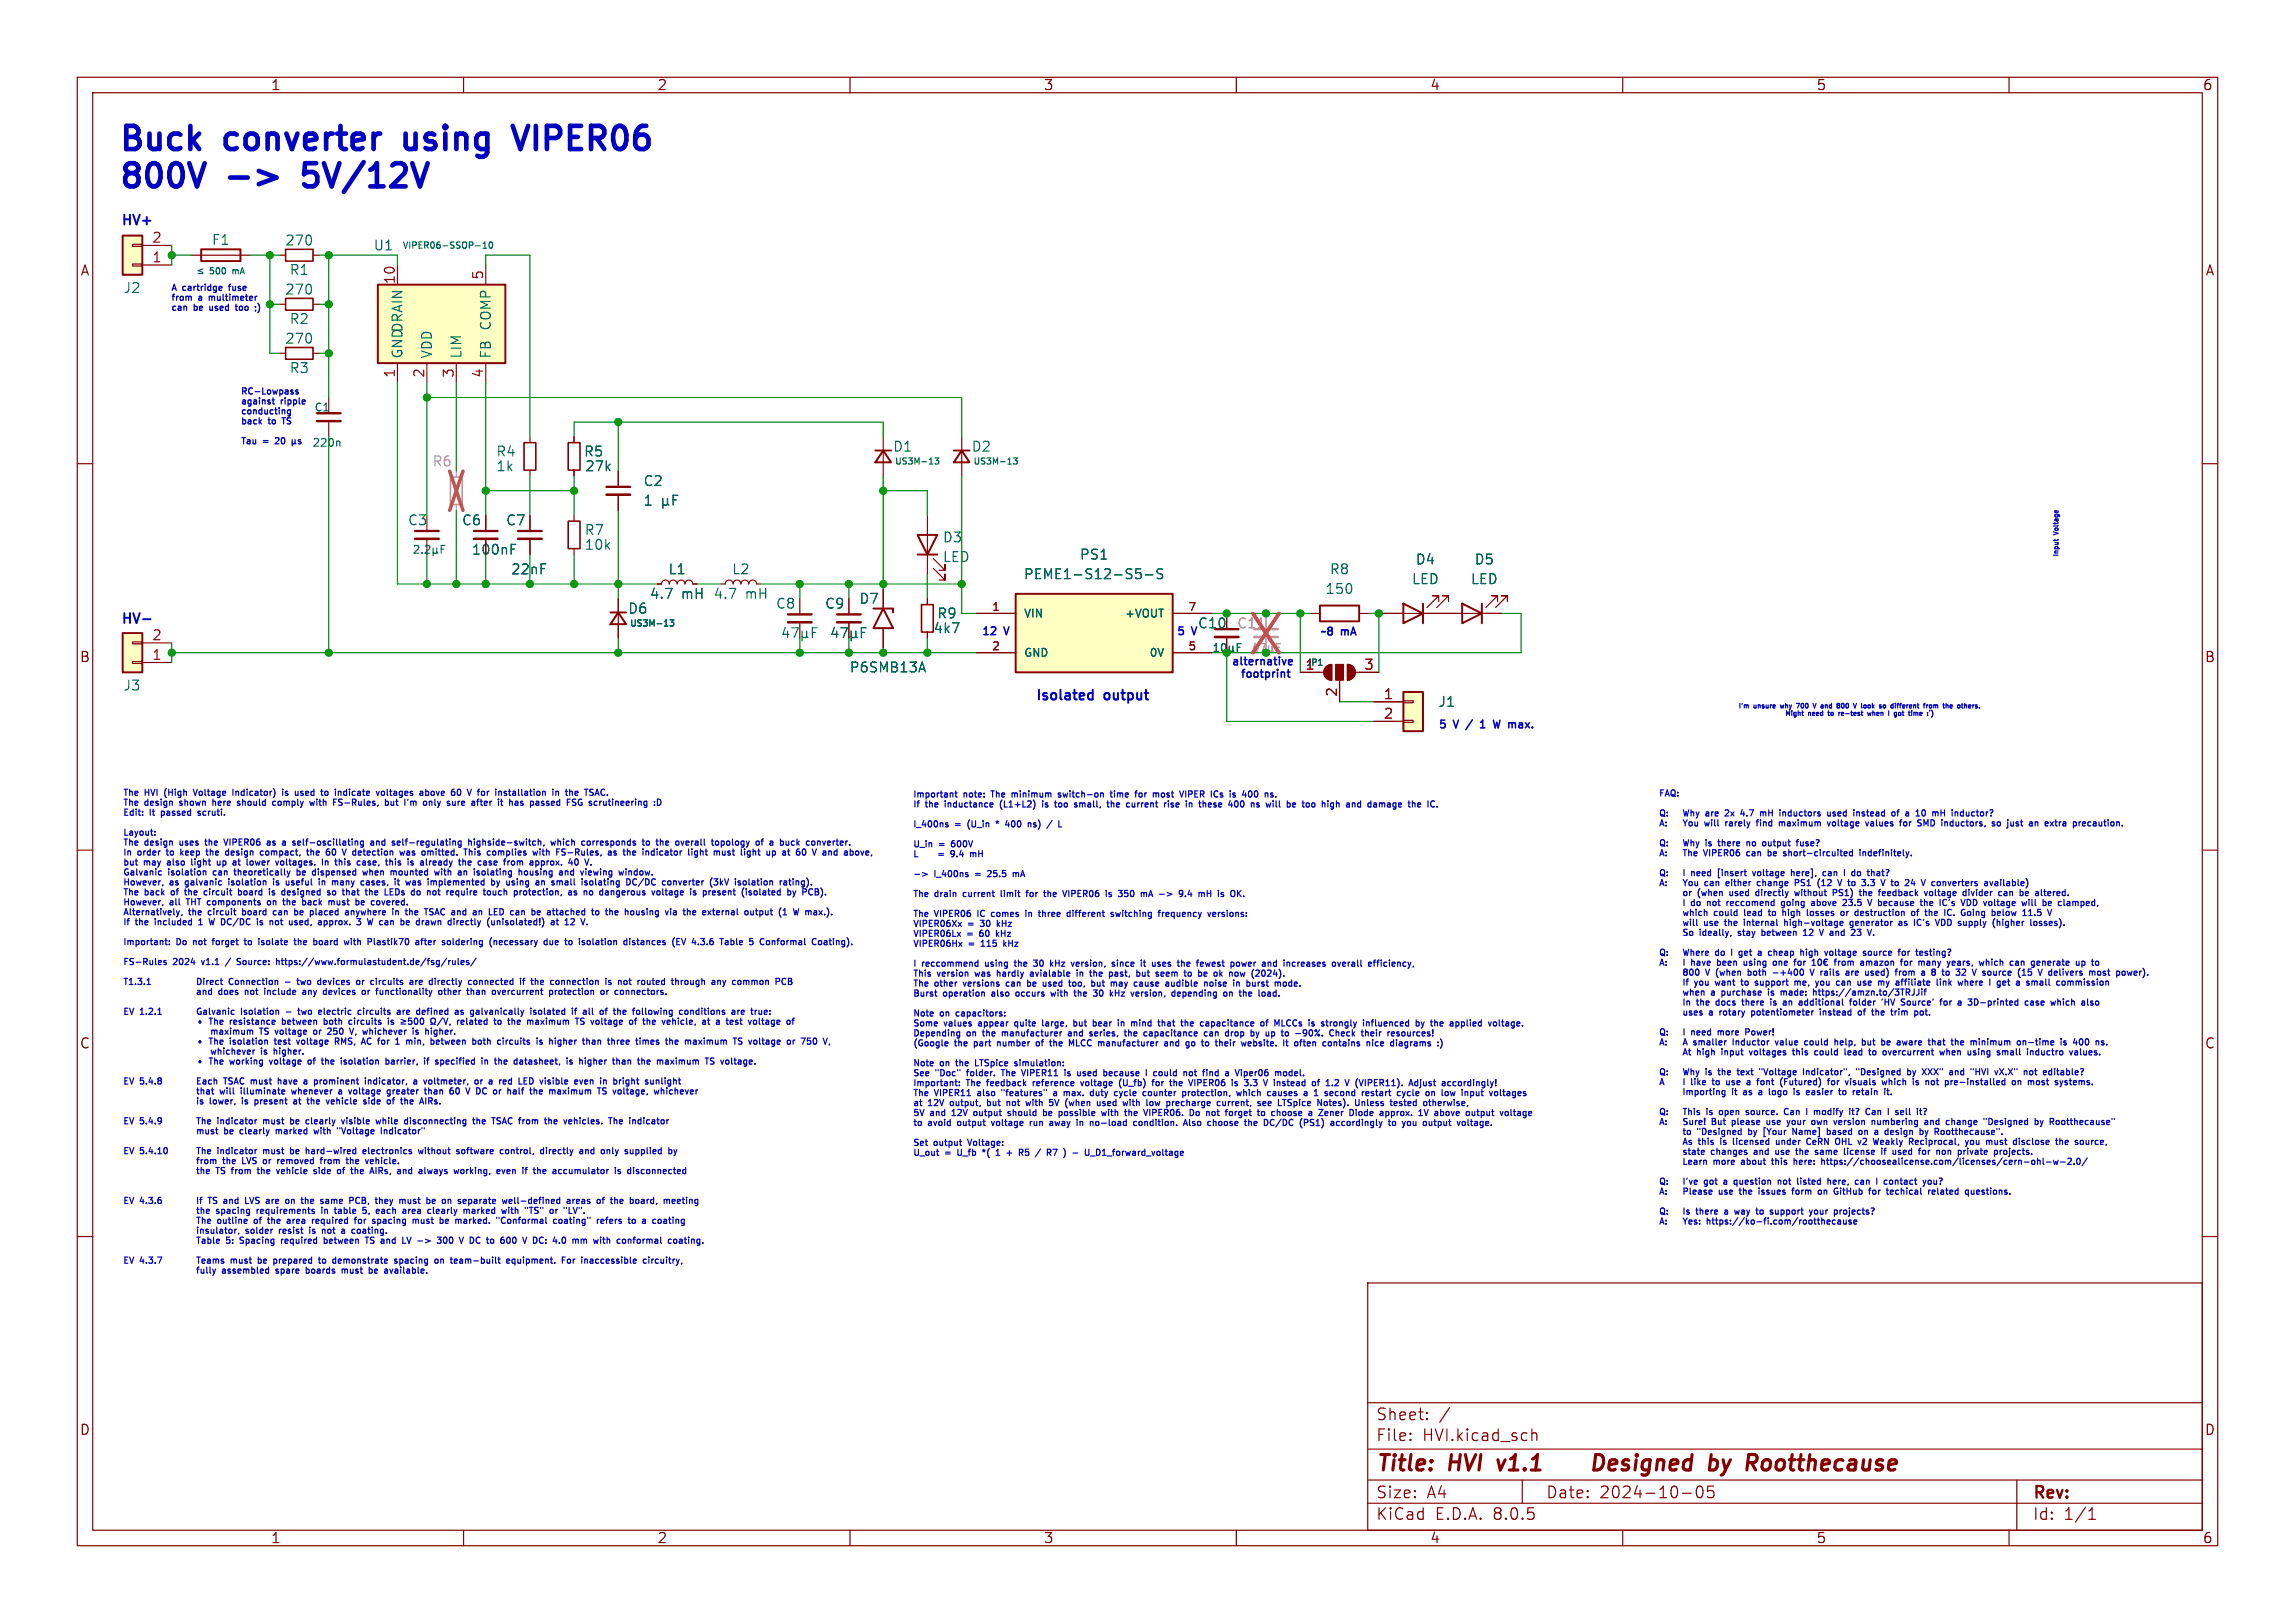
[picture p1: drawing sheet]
<svg xmlns="http://www.w3.org/2000/svg" width="297mm" height="210mm" viewBox="0 0 297 210" stroke-linecap="round" stroke-linejoin="round" font-family="sans-serif">
<defs><g id="words">
<g font-size="4.2" fill="#0000c2">
<text x="15.2" y="19.7">Buck</text>
<text x="29.4" y="19.7">converter</text>
<text x="53.8" y="19.7">using</text>
<text x="69.3" y="19.7">VIPER06</text>
<text x="15.2" y="24.5">800V</text>
<text x="40.8" y="24.5">5V/12V</text>
</g>
<g font-size="2.8" fill="#840000">
<text x="178" y="190.9">Title:</text>
<text x="187.7" y="190.9">HVI</text>
<text x="194.7" y="190.9">v1.1</text>
<text x="210.3" y="190.9">Designed</text>
<text x="226.1" y="190.9">by</text>
<text x="231.7" y="190.9">Rootthecause</text>
</g>
<g font-size="2.1" fill="#840000">
<text x="178" y="184">Sheet:</text>
<text x="178" y="186.7">File:</text>
<text x="184.1" y="186.7">HVI.kicad_sch</text>
<text x="178" y="196.9">KiCad</text>
<text x="178" y="194.1">Size:</text>
<text x="184.7" y="194.1">A4</text>
<text x="185.7" y="196.9">E.D.A.</text>
<text x="193.3" y="196.9">8.0.5</text>
<text x="200" y="194.1">Date:</text>
<text x="207" y="194.1">2024-10-05</text>
<text x="263" y="194.3">Rev:</text>
<text x="263" y="196.9">Id:</text>
<text x="267.1" y="196.9">1/1</text>
</g>
<g font-size="1.8" fill="#840000">
<text x="35" y="11.9">1</text>
<text x="85" y="11.9">2</text>
<text x="135" y="11.9">3</text>
<text x="185" y="11.9">4</text>
<text x="235" y="11.9">5</text>
<text x="285" y="11.9">6</text>
<text x="10.3" y="35.9">A</text>
<text x="285.3" y="35.9">A</text>
<text x="10.3" y="85.9">B</text>
<text x="285.3" y="85.9">B</text>
<text x="10.3" y="135.9">C</text>
<text x="285.3" y="135.9">C</text>
<text x="10.3" y="185.9">D</text>
<text x="285.3" y="185.9">D</text>
<text x="35" y="199.9">1</text>
<text x="85" y="199.9">2</text>
<text x="135" y="199.9">3</text>
<text x="185" y="199.9">4</text>
<text x="235" y="199.9">5</text>
<text x="285" y="199.9">6</text>
</g>
<g font-size="1.8" fill="#0000c2">
<text x="15.6" y="29.2">HV+</text>
<text x="15.6" y="80.8">HV-</text>
<text x="134" y="90.7">Isolated</text>
<text x="143" y="90.7">output</text>
</g>
<g font-size="1.8" fill="#a90000">
<text x="19.6" y="34">1</text>
<text x="19.6" y="31.5">2</text>
<text x="51.2" y="36.9" transform="rotate(-90 51.2 36.9)">10</text>
<text x="62.6" y="36.3" transform="rotate(-90 62.6 36.3)">5</text>
<text x="51.2" y="49" transform="rotate(-90 51.2 49)">1</text>
<text x="55" y="49" transform="rotate(-90 55 49)">2</text>
<text x="58.8" y="49" transform="rotate(-90 58.8 49)">3</text>
<text x="62.6" y="49" transform="rotate(-90 62.6 49)">4</text>
<text x="19.6" y="82.9">2</text>
<text x="19.6" y="85.5">1</text>
<text x="168.8" y="86.7">1</text>
<text x="176.5" y="86.7">3</text>
<text x="173.1" y="90.2" transform="rotate(-90 173.1 90.2)">2</text>
<text x="179" y="90.6">1</text>
<text x="179" y="93.1">2</text>
</g>
<g font-size="1.8" fill="#006464">
<text x="27.3" y="31.9">F1</text>
<text x="36.8" y="32">270</text>
<text x="37.4" y="35.8">R1</text>
<text x="48.3" y="32.6">U1</text>
<text x="15.9" y="38.1">J2</text>
<text x="36.8" y="38.3">270</text>
<text x="36.8" y="44.7">270</text>
<text x="37.4" y="42.1">R2</text>
<text x="52.3" y="46.5" transform="rotate(-90 52.3 46.5)">GNDDRAIN</text>
<text x="56.1" y="46.5" transform="rotate(-90 56.1 46.5)">VDD</text>
<text x="59.9" y="46.5" transform="rotate(-90 59.9 46.5)">LIM</text>
<text x="63.7" y="46.5" transform="rotate(-90 63.7 46.5)">FB</text>
<text x="63.7" y="42.9" transform="rotate(-90 63.7 42.9)">COMP</text>
<text x="37.4" y="48.5">R3</text>
<text x="64.1" y="59.3">R4</text>
<text x="75.5" y="59.3">R5</text>
<text x="115.5" y="58.6">D1</text>
<text x="125.7" y="58.6">D2</text>
<text x="64.1" y="61.2">1k</text>
<text x="75.6" y="61.2">27k</text>
<text x="83.2" y="63.1">C2</text>
<text x="83.2" y="65.6">1</text>
<text x="52.7" y="68.2">C3</text>
<text x="59.7" y="68.2">C6</text>
<text x="61" y="72">100nF</text>
<text x="65.4" y="68.2">C7</text>
<text x="75.6" y="69.4">R7</text>
<text x="75.6" y="71.3">10k</text>
<text x="121.9" y="70.4">D3</text>
<text x="66" y="74.5">22nF</text>
<text x="84" y="77.7">4.7</text>
<text x="86.4" y="74.5">L1</text>
<text x="88.2" y="77.7">mH</text>
<text x="92.3" y="77.7">4.7</text>
<text x="94.7" y="74.5">L2</text>
<text x="96.5" y="77.7">mH</text>
<text x="121.9" y="72.9">LED</text>
<text x="132.4" y="75.2">PEME1-S12-S5-S</text>
<text x="139.7" y="72.6">PS1</text>
<text x="171.4" y="77.1">150</text>
<text x="172" y="74.5">R8</text>
<text x="182.6" y="75.8">LED</text>
<text x="183.1" y="73.3">D4</text>
<text x="190.3" y="75.8">LED</text>
<text x="190.7" y="73.3">D5</text>
<text x="81.2" y="79.6">D6</text>
<text x="100.3" y="79">C8</text>
<text x="106.7" y="79">C9</text>
<text x="111.1" y="78.3">D7</text>
<text x="120.7" y="82.1">4k7</text>
<text x="121.2" y="80.2">R9</text>
<text x="154.9" y="81.5">C10</text>
<text x="15.9" y="89.6">J3</text>
<text x="109.9" y="87.2">P6SMB13A</text>
<text x="186.1" y="91.7">J1</text>
</g>
<g font-size="1.8" fill="#989898">
<text x="55.9" y="60.6">R6</text>
<text x="160" y="81.5">C11</text>
</g>
<g font-size="1.4" fill="#006464">
<text x="40.6" y="53.4">C1</text>
<text x="40.3" y="58">220n</text>
<text x="132.5" y="80.1">VIN</text>
<text x="145.5" y="80.1">+VOUT</text>
<text x="154.3" y="82.5">V</text>
<text x="132.5" y="85.2">GND</text>
<text x="148.7" y="85.2">0V</text>
</g>
<g font-size="1.4" fill="#0000c2">
<text x="126.9" y="82.5">12</text>
<text x="130" y="82.5">V</text>
<text x="152.2" y="82.5">5</text>
<text x="170.8" y="82.3">~8</text>
<text x="173.6" y="82.3">mA</text>
<text x="159.3" y="86.2">alternative</text>
<text x="160.4" y="87.8">footprint</text>
<text x="186.1" y="94.5">5</text>
<text x="188.2" y="94.5">V</text>
<text x="190.2" y="94.5">/</text>
<text x="194.5" y="94.5">W</text>
<text x="196.8" y="94.5">max.</text>
</g>
<g font-size="1.4" fill="#a90000">
<text x="128.3" y="79.1">1</text>
<text x="153.7" y="79.1">7</text>
<text x="128.3" y="84.2">2</text>
<text x="153.7" y="84.2">5</text>
</g>
<g font-size="1.1" fill="#006464">
<text x="25.3" y="35.7">þÿ&quot;d500</text>
<text x="30.4" y="35.7">mA</text>
<text x="52" y="32.4">VIPER06-SSOP-10</text>
<text x="115.7" y="60.3">US3M-13</text>
<text x="125.9" y="60.3">US3M-13</text>
<text x="81.4" y="81.3">US3M-13</text>
<text x="168.9" y="86.4">JP1</text>
</g>
<g font-size="1.1" fill="#0000c2">
<text x="22.1" y="37.7">A</text>
<text x="22.1" y="39">from</text>
<text x="22.1" y="40.3">can</text>
<text x="23.7" y="37.7">cartridge</text>
<text x="25.2" y="40.3">be</text>
<text x="25.8" y="39">a</text>
<text x="27.4" y="39">multimeter</text>
<text x="27.5" y="40.3">used</text>
<text x="30" y="37.7">fuse</text>
<text x="31.2" y="40.3">too</text>
<text x="31.1" y="51.1">RC-Lowpass</text>
<text x="31.1" y="52.4">against</text>
<text x="31.1" y="53.7">conducting</text>
<text x="36.4" y="52.4">ripple</text>
<text x="31.1" y="55">back</text>
<text x="31.1" y="57.5">Tau</text>
<text x="34.1" y="57.5">=</text>
<text x="34.8" y="55">to</text>
<text x="36.9" y="55">TS</text>
<text x="15.9" y="103">The</text>
<text x="15.9" y="104.3">The</text>
<text x="15.9" y="105.6">Edit:</text>
<text x="18.8" y="103">HVI</text>
<text x="18.8" y="104.3">design</text>
<text x="19.4" y="105.6">It</text>
<text x="21.2" y="105.6">passed</text>
<text x="21.6" y="103">(High</text>
<text x="23.6" y="104.3">shown</text>
<text x="25.7" y="103">Voltage</text>
<text x="26.3" y="105.6">scruti.</text>
<text x="28.2" y="104.3">here</text>
<text x="31" y="103">Indicator)</text>
<text x="31.7" y="104.3">should</text>
<text x="36.5" y="104.3">comply</text>
<text x="37.8" y="103">is</text>
<text x="39.7" y="103">used</text>
<text x="41.7" y="104.3">with</text>
<text x="43.4" y="103">to</text>
<text x="45" y="104.3">FS-Rules,</text>
<text x="45.5" y="103">indicate</text>
<text x="51.2" y="103">voltages</text>
<text x="52" y="104.3">but</text>
<text x="54.8" y="104.3">I'm</text>
<text x="57.1" y="103">above</text>
<text x="57.5" y="104.3">only</text>
<text x="60.9" y="104.3">sure</text>
<text x="64.4" y="104.3">after</text>
<text x="65.2" y="103">for</text>
<text x="67.7" y="103">installation</text>
<text x="68.1" y="104.3">it</text>
<text x="69.8" y="104.3">has</text>
<text x="72.8" y="104.3">passed</text>
<text x="75.4" y="103">in</text>
<text x="77.4" y="103">the</text>
<text x="77.9" y="104.3">FSG</text>
<text x="81" y="104.3">scrutineering</text>
<text x="118.1" y="103.2">Important</text>
<text x="118.1" y="104.5">If</text>
<text x="118.1" y="107.1">I_400ns</text>
<text x="119.9" y="104.5">the</text>
<text x="122.6" y="104.5">inductance</text>
<text x="123.7" y="107.1">=</text>
<text x="124.8" y="103.2">note:</text>
<text x="125.6" y="107.1">(U_in</text>
<text x="128.6" y="103.2">The</text>
<text x="129.6" y="107.1">*</text>
<text x="130" y="104.5">(L1+L2)</text>
<text x="131.1" y="107.1">400</text>
<text x="131.6" y="103.2">minimum</text>
<text x="134.3" y="107.1">ns)</text>
<text x="135.8" y="104.5">is</text>
<text x="137.1" y="107.1">/</text>
<text x="137.8" y="104.5">too</text>
<text x="137.9" y="103.2">switch-on</text>
<text x="140.6" y="104.5">small,</text>
<text x="145" y="103.2">time</text>
<text x="145.1" y="104.5">the</text>
<text x="147.9" y="104.5">current</text>
<text x="148.5" y="103.2">for</text>
<text x="151" y="103.2">most</text>
<text x="153.1" y="104.5">rise</text>
<text x="154.8" y="103.2">VIPER</text>
<text x="156.2" y="104.5">in</text>
<text x="158.2" y="104.5">these</text>
<text x="159.1" y="103.2">ICs</text>
<text x="161.9" y="103.2">is</text>
<text x="162.3" y="104.5">400</text>
<text x="163.8" y="103.2">400</text>
<text x="165.5" y="104.5">ns</text>
<text x="167.8" y="104.5">will</text>
<text x="170.8" y="104.5">be</text>
<text x="173.1" y="104.5">too</text>
<text x="175.9" y="104.5">high</text>
<text x="179.3" y="104.5">and</text>
<text x="182.4" y="104.5">damage</text>
<text x="214.6" y="103.1">FAQ:</text>
<text x="214.6" y="105.7">Q:</text>
<text x="214.6" y="107">A:</text>
<text x="216.6" y="107">You</text>
<text x="216.8" y="105.7">Why</text>
<text x="222.7" y="107">will</text>
<text x="222.9" y="105.7">are</text>
<text x="225.6" y="107">rarely</text>
<text x="225.7" y="105.7">2x</text>
<text x="228" y="105.7">4.7</text>
<text x="230" y="107">find</text>
<text x="230.9" y="105.7">mH</text>
<text x="233.1" y="107">maximum</text>
<text x="233.7" y="105.7">inductors</text>
<text x="239.7" y="107">voltage</text>
<text x="240.1" y="105.7">used</text>
<text x="243.8" y="105.7">instead</text>
<text x="245" y="107">values</text>
<text x="249.1" y="105.7">of</text>
<text x="249.7" y="107">for</text>
<text x="251.2" y="105.7">a</text>
<text x="252.3" y="107">SMD</text>
<text x="252.8" y="105.7">10</text>
<text x="255.2" y="105.7">mH</text>
<text x="255.7" y="107">inductors,</text>
<text x="258" y="105.7">inductor?</text>
<text x="262.5" y="107">so</text>
<text x="264.8" y="107">just</text>
<text x="267.9" y="107">an</text>
<text x="270.3" y="107">extra</text>
<text x="274.2" y="107">precaution.</text>
<text x="15.9" y="108.2">Layout:</text>
<text x="15.9" y="109.5">The</text>
<text x="15.9" y="110.8">In</text>
<text x="15.9" y="112">but</text>
<text x="15.9" y="113.3">Galvanic</text>
<text x="17.9" y="110.8">order</text>
<text x="18.7" y="112">may</text>
<text x="18.8" y="109.5">design</text>
<text x="21.8" y="113.3">isolation</text>
<text x="21.9" y="110.8">to</text>
<text x="22" y="112">also</text>
<text x="23.6" y="109.5">uses</text>
<text x="24" y="110.8">keep</text>
<text x="25.4" y="112">light</text>
<text x="27.2" y="109.5">the</text>
<text x="27.7" y="110.8">the</text>
<text x="27.9" y="113.3">can</text>
<text x="29" y="112">up</text>
<text x="30" y="109.5">VIPER06</text>
<text x="30.4" y="110.8">design</text>
<text x="31" y="113.3">theoretically</text>
<text x="31.4" y="112">at</text>
<text x="33.5" y="112">lower</text>
<text x="35.2" y="110.8">compact,</text>
<text x="35.8" y="109.5">as</text>
<text x="37.5" y="112">voltages.</text>
<text x="38.1" y="109.5">a</text>
<text x="39.3" y="113.3">be</text>
<text x="39.7" y="109.5">self-oscillating</text>
<text x="41.6" y="110.8">the</text>
<text x="41.7" y="113.3">dispensed</text>
<text x="43.8" y="112">In</text>
<text x="45.8" y="112">this</text>
<text x="48.1" y="110.8">detection</text>
<text x="48.5" y="113.3">when</text>
<text x="48.9" y="112">case,</text>
<text x="50.1" y="109.5">and</text>
<text x="52.4" y="113.3">mounted</text>
<text x="53" y="112">this</text>
<text x="53.2" y="109.5">self-regulating</text>
<text x="54.5" y="110.8">was</text>
<text x="56.1" y="112">is</text>
<text x="57.6" y="110.8">omitted.</text>
<text x="58" y="112">already</text>
<text x="58.4" y="113.3">with</text>
<text x="61.7" y="113.3">an</text>
<text x="63.3" y="112">the</text>
<text x="63.3" y="109.5">highside-switch,</text>
<text x="63.4" y="110.8">This</text>
<text x="64.1" y="113.3">isolating</text>
<text x="66.1" y="112">case</text>
<text x="66.7" y="110.8">complies</text>
<text x="69.7" y="112">from</text>
<text x="70.2" y="113.3">housing</text>
<text x="72.9" y="110.8">with</text>
<text x="73.4" y="112">approx.</text>
<text x="74.3" y="109.5">which</text>
<text x="75.7" y="113.3">and</text>
<text x="76.2" y="110.8">FS-Rules,</text>
<text x="78.6" y="109.5">corresponds</text>
<text x="78.8" y="113.3">viewing</text>
<text x="83.2" y="110.8">as</text>
<text x="84" y="113.3">window.</text>
<text x="85.5" y="110.8">the</text>
<text x="86.8" y="109.5">to</text>
<text x="88.3" y="110.8">indicator</text>
<text x="88.9" y="109.5">the</text>
<text x="91.6" y="109.5">overall</text>
<text x="94.5" y="110.8">light</text>
<text x="96.6" y="109.5">topology</text>
<text x="98.1" y="110.8">must</text>
<text x="101.9" y="110.8">light</text>
<text x="102.6" y="109.5">of</text>
<text x="104.7" y="109.5">a</text>
<text x="105.5" y="110.8">up</text>
<text x="106.4" y="109.5">buck</text>
<text x="107.9" y="110.8">at</text>
<text x="118.1" y="109.7">U_in</text>
<text x="118.1" y="111">L</text>
<text x="121" y="113.5">I_400ns</text>
<text x="121.6" y="109.7">=</text>
<text x="122.4" y="111">=</text>
<text x="123.5" y="109.7">600V</text>
<text x="124.3" y="111">9.4</text>
<text x="126.6" y="113.5">=</text>
<text x="128.4" y="113.5">25.5</text>
<text x="132" y="113.5">mA</text>
<text x="214.6" y="109.6">Q:</text>
<text x="214.6" y="110.8">A:</text>
<text x="214.6" y="113.4">Q:</text>
<text x="216.6" y="110.8">The</text>
<text x="216.8" y="109.6">Why</text>
<text x="221.1" y="113.4">need</text>
<text x="222.5" y="110.8">VIPER06</text>
<text x="222.9" y="109.6">is</text>
<text x="224.8" y="113.4">[insert</text>
<text x="224.9" y="109.6">there</text>
<text x="228.4" y="110.8">can</text>
<text x="228.8" y="109.6">no</text>
<text x="229.6" y="113.4">voltage</text>
<text x="231.2" y="109.6">output</text>
<text x="231.4" y="110.8">be</text>
<text x="233.7" y="110.8">short-circuited</text>
<text x="234.9" y="113.4">here],</text>
<text x="239.3" y="113.4">can</text>
<text x="242.3" y="113.4">I</text>
<text x="243.6" y="113.4">do</text>
<text x="243.9" y="110.8">indefinitely.</text>
<text x="15.9" y="114.6">However,</text>
<text x="15.9" y="115.9">The</text>
<text x="15.9" y="117.2">However,</text>
<text x="15.9" y="118.5">Alternatively,</text>
<text x="15.9" y="119.8">If</text>
<text x="17.6" y="119.8">the</text>
<text x="18.8" y="115.9">back</text>
<text x="20.4" y="119.8">included</text>
<text x="22" y="114.6">as</text>
<text x="22" y="117.2">all</text>
<text x="22.5" y="115.9">of</text>
<text x="24.3" y="114.6">galvanic</text>
<text x="24.5" y="117.2">THT</text>
<text x="24.5" y="118.5">the</text>
<text x="24.6" y="115.9">the</text>
<text x="27.3" y="118.5">circuit</text>
<text x="27.3" y="115.9">circuit</text>
<text x="27.5" y="117.2">components</text>
<text x="28" y="119.8">W DC/DC</text>
<text x="30.2" y="114.6">isolation</text>
<text x="32" y="118.5">board</text>
<text x="32.1" y="115.9">board</text>
<text x="34.8" y="119.8">is</text>
<text x="35.5" y="117.2">on</text>
<text x="36.3" y="118.5">can</text>
<text x="36.3" y="114.6">is</text>
<text x="36.4" y="115.9">is</text>
<text x="36.7" y="119.8">not</text>
<text x="37.9" y="117.2">the</text>
<text x="38.2" y="114.6">useful</text>
<text x="38.3" y="115.9">designed</text>
<text x="39.3" y="118.5">be</text>
<text x="39.5" y="119.8">used,</text>
<text x="40.7" y="117.2">back</text>
<text x="41.7" y="118.5">placed</text>
<text x="42.8" y="114.6">in</text>
<text x="43.6" y="119.8">approx.</text>
<text x="44.4" y="117.2">must</text>
<text x="44.5" y="115.9">so</text>
<text x="44.8" y="114.6">many</text>
<text x="46.5" y="118.5">anywhere</text>
<text x="46.8" y="115.9">that</text>
<text x="48.2" y="117.2">be</text>
<text x="48.8" y="114.6">cases,</text>
<text x="48.9" y="119.8">3</text>
<text x="50" y="115.9">the</text>
<text x="50.5" y="117.2">covered.</text>
<text x="50.6" y="119.8">W can</text>
<text x="52.8" y="115.9">LEDs</text>
<text x="52.9" y="118.5">in</text>
<text x="53.5" y="114.6">it</text>
<text x="54.9" y="118.5">the</text>
<text x="55.3" y="114.6">was</text>
<text x="55.5" y="119.8">be</text>
<text x="56.5" y="115.9">do</text>
<text x="57.7" y="118.5">TSAC and</text>
<text x="57.8" y="119.8">drawn</text>
<text x="58.4" y="114.6">implemented</text>
<text x="58.9" y="115.9">not</text>
<text x="61.7" y="115.9">require</text>
<text x="62.2" y="119.8">directly</text>
<text x="64.5" y="118.5">an</text>
<text x="66.8" y="115.9">touch</text>
<text x="66.9" y="118.5">LED</text>
<text x="66.9" y="114.6">by</text>
<text x="67.6" y="119.8">(unisolated!)</text>
<text x="69.1" y="114.6">using</text>
<text x="70" y="118.5">can</text>
<text x="71" y="115.9">protection,</text>
<text x="73" y="118.5">be</text>
<text x="73.3" y="114.6">an</text>
<text x="75.3" y="118.5">attached</text>
<text x="75.6" y="114.6">small</text>
<text x="76.1" y="119.8">at</text>
<text x="78.4" y="115.9">as</text>
<text x="79.8" y="114.6">isolating</text>
<text x="80.7" y="115.9">no</text>
<text x="81.4" y="118.5">to</text>
<text x="83" y="115.9">dangerous</text>
<text x="83.5" y="118.5">the</text>
<text x="85.9" y="114.6">DC/DC</text>
<text x="86.3" y="118.5">housing</text>
<text x="90.1" y="115.9">voltage</text>
<text x="90.8" y="114.6">converter</text>
<text x="91.8" y="118.5">via</text>
<text x="94.5" y="118.5">the</text>
<text x="95.3" y="115.9">is</text>
<text x="97.2" y="118.5">external</text>
<text x="97.3" y="115.9">present</text>
<text x="97.3" y="114.6">(3kV</text>
<text x="100.8" y="114.6">isolation</text>
<text x="102.6" y="115.9">(isolated</text>
<text x="103" y="118.5">output</text>
<text x="107.7" y="118.5">(1</text>
<text x="118.1" y="116.1">The</text>
<text x="118.1" y="118.7">The</text>
<text x="118.1" y="120">VIPER06Xx</text>
<text x="121" y="116.1">drain</text>
<text x="121" y="118.7">VIPER06</text>
<text x="125" y="116.1">current</text>
<text x="125.3" y="120">=</text>
<text x="126.9" y="118.7">IC</text>
<text x="127.2" y="120">30</text>
<text x="128.9" y="118.7">comes</text>
<text x="129.7" y="120">kHz</text>
<text x="130.2" y="116.1">limit</text>
<text x="133.7" y="118.7">in</text>
<text x="133.8" y="116.1">for</text>
<text x="135.7" y="118.7">three</text>
<text x="136.4" y="116.1">the</text>
<text x="139.1" y="116.1">VIPER06</text>
<text x="139.6" y="118.7">different</text>
<text x="145" y="116.1">is</text>
<text x="145.6" y="118.7">switching</text>
<text x="146.9" y="116.1">350</text>
<text x="150.1" y="116.1">mA</text>
<text x="152.1" y="118.7">frequency</text>
<text x="152.7" y="116.1">-&gt;</text>
<text x="155.6" y="116.1">9.4</text>
<text x="158.4" y="116.1">mH</text>
<text x="158.8" y="118.7">versions:</text>
<text x="214.6" y="114.7">A:</text>
<text x="216.6" y="114.7">You</text>
<text x="218.9" y="117.3">do</text>
<text x="219.8" y="116">(when</text>
<text x="220.6" y="119.9">use</text>
<text x="221.3" y="117.3">not</text>
<text x="221.9" y="118.6">could</text>
<text x="222.7" y="114.7">can</text>
<text x="223.6" y="119.9">the</text>
<text x="224.1" y="117.3">reccomend</text>
<text x="224.2" y="116">used</text>
<text x="225.7" y="114.7">either</text>
<text x="226.1" y="118.6">lead</text>
<text x="226.3" y="119.9">internal</text>
<text x="227.9" y="116">directly</text>
<text x="229.5" y="118.6">to</text>
<text x="230" y="114.7">change</text>
<text x="231.5" y="117.3">going</text>
<text x="231.6" y="118.6">high</text>
<text x="231.9" y="119.9">high-voltage</text>
<text x="233.2" y="116">without</text>
<text x="235.1" y="118.6">losses</text>
<text x="235.2" y="114.7">PS1</text>
<text x="235.7" y="117.3">above</text>
<text x="238.4" y="114.7">(12</text>
<text x="238.4" y="116">PS1)</text>
<text x="239.8" y="118.6">or</text>
<text x="240" y="117.3">23.5</text>
<text x="240.6" y="119.9">generator</text>
<text x="241.4" y="114.7">V</text>
<text x="241.9" y="118.6">destruction</text>
<text x="242.2" y="116">the</text>
<text x="243" y="114.7">to</text>
<text x="243.6" y="117.3">V</text>
<text x="245" y="116">feedback</text>
<text x="245.1" y="114.7">3.3</text>
<text x="245.2" y="117.3">because</text>
<text x="247.3" y="119.9">as</text>
<text x="247.9" y="114.7">V</text>
<text x="249.5" y="114.7">to</text>
<text x="249.5" y="118.6">of</text>
<text x="249.5" y="119.9">IC's</text>
<text x="251" y="117.3">the</text>
<text x="251.2" y="116">voltage</text>
<text x="251.6" y="114.7">24</text>
<text x="251.6" y="118.6">the</text>
<text x="252.7" y="119.9">VDD</text>
<text x="253.8" y="117.3">IC's</text>
<text x="254" y="114.7">V</text>
<text x="254.4" y="118.6">IC.</text>
<text x="255.6" y="114.7">converters</text>
<text x="255.9" y="119.9">supply</text>
<text x="256.5" y="116">divider</text>
<text x="256.8" y="118.6">Going</text>
<text x="256.9" y="117.3">VDD</text>
<text x="260.1" y="117.3">voltage</text>
<text x="260.6" y="119.9">(higher</text>
<text x="261.1" y="118.6">below</text>
<text x="261.4" y="116">can</text>
<text x="264.4" y="116">be</text>
<text x="265.3" y="117.3">will</text>
<text x="265.8" y="119.9">losses).</text>
<text x="266.7" y="116">altered.</text>
<text x="268.3" y="117.3">be</text>
<text x="270.6" y="117.3">clamped,</text>
<text x="15.9" y="122.3">Important:</text>
<text x="15.9" y="124.9">FS-Rules</text>
<text x="22.5" y="124.9">2024</text>
<text x="22.9" y="122.3">Do</text>
<text x="25.3" y="122.3">not</text>
<text x="26.5" y="124.9">v1.1</text>
<text x="28.2" y="122.3">forget</text>
<text x="31.6" y="124.9">Source:</text>
<text x="32.6" y="122.3">to</text>
<text x="34.7" y="122.3">isolate</text>
<text x="37" y="124.9">https://www.formulastudent.de/fsg/rules/</text>
<text x="39.6" y="122.3">the</text>
<text x="42.4" y="122.3">board</text>
<text x="46.7" y="122.3">with</text>
<text x="50" y="122.3">Plastik70</text>
<text x="56.5" y="122.3">after</text>
<text x="60.2" y="122.3">soldering</text>
<text x="66.7" y="122.3">(necessary</text>
<text x="74" y="122.3">due</text>
<text x="77.1" y="122.3">to</text>
<text x="79.2" y="122.3">isolation</text>
<text x="85.2" y="122.3">distances</text>
<text x="91.8" y="122.3">(EV</text>
<text x="94.7" y="122.3">4.3.6</text>
<text x="98.6" y="122.3">Table</text>
<text x="102.7" y="122.3">5</text>
<text x="104.4" y="122.3">Conformal</text>
<text x="118.1" y="121.3">VIPER06Lx</text>
<text x="118.1" y="122.6">VIPER06Hx</text>
<text x="118.1" y="125.1">I</text>
<text x="119.4" y="125.1">reccommend</text>
<text x="125.2" y="121.3">=</text>
<text x="125.4" y="122.6">=</text>
<text x="127.1" y="121.3">60</text>
<text x="127.3" y="122.6">115</text>
<text x="127.8" y="125.1">using</text>
<text x="129.6" y="121.3">kHz</text>
<text x="130.5" y="122.6">kHz</text>
<text x="132" y="125.1">the</text>
<text x="134.7" y="125.1">30</text>
<text x="137.2" y="125.1">kHz</text>
<text x="140.2" y="125.1">version,</text>
<text x="145.8" y="125.1">since</text>
<text x="149.8" y="125.1">it</text>
<text x="151.5" y="125.1">uses</text>
<text x="155.1" y="125.1">the</text>
<text x="157.9" y="125.1">fewest</text>
<text x="162.6" y="125.1">power</text>
<text x="167" y="125.1">and</text>
<text x="170" y="125.1">increases</text>
<text x="176.6" y="125.1">overall</text>
<text x="181.6" y="125.1">efficiency,</text>
<text x="214.6" y="123.7">Q:</text>
<text x="214.6" y="125">A:</text>
<text x="216.8" y="123.7">Where</text>
<text x="220" y="121.1">ideally,</text>
<text x="220.9" y="125">have</text>
<text x="224.2" y="123.7">do</text>
<text x="224.6" y="125">been</text>
<text x="225.3" y="121.1">stay</text>
<text x="226.5" y="123.7">I</text>
<text x="227.8" y="123.7">get</text>
<text x="228.3" y="125">using</text>
<text x="228.6" y="121.1">between</text>
<text x="230.6" y="123.7">a</text>
<text x="232.2" y="123.7">cheap</text>
<text x="232.4" y="125">one</text>
<text x="234.3" y="121.1">12</text>
<text x="235.4" y="125">for</text>
<text x="236.7" y="123.7">high</text>
<text x="236.8" y="121.1">V</text>
<text x="238.4" y="121.1">and</text>
<text x="240.1" y="123.7">voltage</text>
<text x="241.2" y="125">from</text>
<text x="241.4" y="121.1">23</text>
<text x="244.9" y="125">amazon</text>
<text x="245.4" y="123.7">source</text>
<text x="250.2" y="123.7">for</text>
<text x="250.4" y="125">for</text>
<text x="253" y="125">many</text>
<text x="257" y="125">years,</text>
<text x="261.5" y="125">which</text>
<text x="265.7" y="125">can</text>
<text x="268.8" y="125">generate</text>
<text x="15.9" y="127.5">T1.3.1</text>
<text x="15.9" y="131.4">EV</text>
<text x="18.2" y="131.4">1.2.1 Galvanic</text>
<text x="28.4" y="128.8">does</text>
<text x="28.8" y="127.5">Connection</text>
<text x="30.4" y="131.4">Isolation</text>
<text x="32.1" y="128.8">not</text>
<text x="34.9" y="128.8">include</text>
<text x="38.2" y="127.5">two</text>
<text x="38.4" y="131.4">two</text>
<text x="40.1" y="128.8">any</text>
<text x="41.1" y="127.5">devices</text>
<text x="41.3" y="131.4">electric</text>
<text x="43.1" y="128.8">devices</text>
<text x="46.5" y="127.5">or</text>
<text x="46.7" y="131.4">circuits</text>
<text x="48.4" y="128.8">or</text>
<text x="48.6" y="127.5">circuits</text>
<text x="50.5" y="128.8">functionality</text>
<text x="52.1" y="131.4">are</text>
<text x="53.9" y="127.5">are</text>
<text x="54.9" y="131.4">defined</text>
<text x="56.8" y="127.5">directly</text>
<text x="58.9" y="128.8">other</text>
<text x="60.1" y="131.4">as</text>
<text x="62.1" y="127.5">connected</text>
<text x="62.4" y="131.4">galvanically</text>
<text x="62.9" y="128.8">than</text>
<text x="66.4" y="128.8">overcurrent</text>
<text x="69.1" y="127.5">if</text>
<text x="70.5" y="131.4">isolated</text>
<text x="70.9" y="127.5">the</text>
<text x="73.6" y="127.5">connection</text>
<text x="74.1" y="128.8">protection</text>
<text x="76.2" y="131.4">if</text>
<text x="77.9" y="131.4">all</text>
<text x="80.4" y="131.4">of</text>
<text x="81.1" y="127.5">is</text>
<text x="81.1" y="128.8">or</text>
<text x="82.5" y="131.4">the</text>
<text x="83" y="127.5">not</text>
<text x="83.2" y="128.8">connectors.</text>
<text x="85.2" y="131.4">following</text>
<text x="85.8" y="127.5">routed</text>
<text x="90.5" y="127.5">through</text>
<text x="91.6" y="131.4">conditions</text>
<text x="96" y="127.5">any</text>
<text x="98.6" y="131.4">are</text>
<text x="99" y="127.5">common</text>
<text x="118.1" y="126.4">This</text>
<text x="118.1" y="127.7">The</text>
<text x="118.1" y="129">Burst</text>
<text x="118.1" y="131.6">Note</text>
<text x="121" y="127.7">other</text>
<text x="121.4" y="126.4">version</text>
<text x="121.7" y="131.6">on</text>
<text x="122.1" y="129">operation</text>
<text x="124.1" y="131.6">capacitors:</text>
<text x="125" y="127.7">versions</text>
<text x="126.6" y="126.4">was</text>
<text x="128.7" y="129">also</text>
<text x="129.7" y="126.4">hardly</text>
<text x="130.8" y="127.7">can</text>
<text x="132.1" y="129">occurs</text>
<text x="133.9" y="127.7">be</text>
<text x="134.3" y="126.4">avialable</text>
<text x="136.2" y="127.7">used</text>
<text x="137" y="129">with</text>
<text x="139.9" y="127.7">too,</text>
<text x="140.3" y="129">the</text>
<text x="140.6" y="126.4">in</text>
<text x="142.6" y="126.4">the</text>
<text x="143.1" y="129">30</text>
<text x="143.1" y="127.7">but</text>
<text x="145.4" y="126.4">past,</text>
<text x="145.5" y="129">kHz</text>
<text x="145.9" y="127.7">may</text>
<text x="148.5" y="129">version,</text>
<text x="149.2" y="127.7">cause</text>
<text x="149.2" y="126.4">but</text>
<text x="152" y="126.4">seem</text>
<text x="153.6" y="127.7">audible</text>
<text x="154.1" y="129">depending</text>
<text x="156" y="126.4">to</text>
<text x="158.1" y="126.4">be</text>
<text x="158.9" y="127.7">noise</text>
<text x="160.4" y="126.4">ok</text>
<text x="161.1" y="129">on</text>
<text x="162.7" y="126.4">now</text>
<text x="162.9" y="127.7">in</text>
<text x="163.4" y="129">the</text>
<text x="164.9" y="127.7">burst</text>
<text x="165.9" y="126.4">(2024).</text>
<text x="219.4" y="127.6">you</text>
<text x="219.7" y="130.2">the</text>
<text x="220.8" y="126.3">V</text>
<text x="221.3" y="131.5">a</text>
<text x="221.5" y="128.9">a</text>
<text x="222.3" y="127.6">want</text>
<text x="222.4" y="126.3">(when</text>
<text x="222.4" y="130.2">docs</text>
<text x="222.9" y="131.5">rotary</text>
<text x="223.1" y="128.9">purchase</text>
<text x="226" y="127.6">to</text>
<text x="226.1" y="130.2">there</text>
<text x="226.8" y="126.3">both</text>
<text x="227.3" y="131.5">potentiometer</text>
<text x="228.1" y="127.6">support</text>
<text x="229.5" y="128.9">is</text>
<text x="230.1" y="130.2">is</text>
<text x="230.4" y="126.3">-+400</text>
<text x="231.4" y="128.9">made:</text>
<text x="232" y="130.2">an</text>
<text x="233.5" y="127.6">me,</text>
<text x="234.4" y="130.2">additional</text>
<text x="235.5" y="126.3">V</text>
<text x="235.9" y="128.9">https://amzn.to/3TRJJif</text>
<text x="236.5" y="131.5">instead</text>
<text x="236.5" y="127.6">you</text>
<text x="237.1" y="126.3">rails</text>
<text x="239.5" y="127.6">can</text>
<text x="240.7" y="126.3">are</text>
<text x="241.2" y="130.2">folder</text>
<text x="241.7" y="131.5">of</text>
<text x="242.5" y="127.6">use</text>
<text x="243.5" y="126.3">used)</text>
<text x="243.8" y="131.5">the</text>
<text x="245.5" y="127.6">my</text>
<text x="245.7" y="130.2">'HV</text>
<text x="246.6" y="131.5">trim</text>
<text x="247.7" y="126.3">from</text>
<text x="248.1" y="127.6">affiliate</text>
<text x="248.5" y="130.2">Source'</text>
<text x="249.9" y="131.5">pot.</text>
<text x="251.4" y="126.3">a</text>
<text x="253" y="126.3">8</text>
<text x="253.7" y="127.6">link</text>
<text x="253.8" y="130.2">for</text>
<text x="254.7" y="126.3">to</text>
<text x="256.4" y="130.2">a</text>
<text x="256.7" y="127.6">where</text>
<text x="256.8" y="126.3">32</text>
<text x="258" y="130.2">3D-printed</text>
<text x="259.2" y="126.3">V</text>
<text x="260.8" y="126.3">source</text>
<text x="261.1" y="127.6">I</text>
<text x="262.4" y="127.6">get</text>
<text x="265.1" y="127.6">a</text>
<text x="265.7" y="126.3">(15</text>
<text x="265.7" y="130.2">case</text>
<text x="266.8" y="127.6">small</text>
<text x="268.6" y="126.3">V</text>
<text x="269.3" y="130.2">which</text>
<text x="270.2" y="126.3">delivers</text>
<text x="271" y="127.6">commission</text>
<text x="275.8" y="126.3">most</text>
<text x="27.2" y="132.6">The</text>
<text x="27.2" y="135.2">The</text>
<text x="27.2" y="137.8">The</text>
<text x="28" y="133.9">maximum</text>
<text x="28" y="136.5">whichever</text>
<text x="30.1" y="132.6">resistance</text>
<text x="30.1" y="135.2">isolation</text>
<text x="30.1" y="137.8">working</text>
<text x="34.6" y="133.9">TS</text>
<text x="34.7" y="136.5">is</text>
<text x="35.5" y="137.8">voltage</text>
<text x="36.2" y="135.2">test</text>
<text x="36.7" y="136.5">higher.</text>
<text x="36.9" y="133.9">voltage</text>
<text x="37.1" y="132.6">between</text>
<text x="39.3" y="135.2">voltage</text>
<text x="40.8" y="137.8">of</text>
<text x="42.1" y="133.9">or</text>
<text x="42.9" y="132.6">both</text>
<text x="42.9" y="137.8">the</text>
<text x="44.2" y="133.9">250</text>
<text x="44.6" y="135.2">RMS,</text>
<text x="45.7" y="137.8">isolation</text>
<text x="46.4" y="132.6">circuits</text>
<text x="47.4" y="133.9">V,</text>
<text x="48.4" y="135.2">AC</text>
<text x="49.4" y="133.9">whichever</text>
<text x="50.8" y="135.2">for</text>
<text x="51.7" y="137.8">barrier,</text>
<text x="51.8" y="132.6">is</text>
<text x="53.3" y="135.2">1</text>
<text x="55" y="135.2">min,</text>
<text x="56.1" y="133.9">is</text>
<text x="57" y="137.8">if</text>
<text x="58.1" y="133.9">higher.</text>
<text x="58.5" y="135.2">between</text>
<text x="58.8" y="137.8">specified</text>
<text x="61.6" y="132.6">related</text>
<text x="64.2" y="135.2">both</text>
<text x="65.1" y="137.8">in</text>
<text x="66.7" y="132.6">to</text>
<text x="67.1" y="137.8">the</text>
<text x="67.7" y="135.2">circuits</text>
<text x="68.8" y="132.6">the</text>
<text x="69.8" y="137.8">datasheet,</text>
<text x="71.6" y="132.6">maximum</text>
<text x="73.1" y="135.2">is</text>
<text x="75" y="135.2">higher</text>
<text x="77" y="137.8">is</text>
<text x="78.1" y="132.6">TS</text>
<text x="78.9" y="137.8">higher</text>
<text x="79.6" y="135.2">than</text>
<text x="80.4" y="132.6">voltage</text>
<text x="83.2" y="135.2">three</text>
<text x="83.5" y="137.8">than</text>
<text x="85.7" y="132.6">of</text>
<text x="87.1" y="137.8">the</text>
<text x="87.1" y="135.2">times</text>
<text x="87.8" y="132.6">the</text>
<text x="89.8" y="137.8">maximum</text>
<text x="90.5" y="132.6">vehicle,</text>
<text x="91.3" y="135.2">the</text>
<text x="94.1" y="135.2">maximum</text>
<text x="96" y="132.6">at</text>
<text x="96.4" y="137.8">TS</text>
<text x="98.1" y="132.6">a</text>
<text x="99.7" y="132.6">test</text>
<text x="100.6" y="135.2">TS</text>
<text x="102.9" y="135.2">voltage</text>
<text x="118.1" y="132.9">Some</text>
<text x="118.1" y="134.2">Depending</text>
<text x="118.1" y="135.4">(Google</text>
<text x="122.3" y="132.9">values</text>
<text x="123.6" y="135.4">the</text>
<text x="125.2" y="134.2">on</text>
<text x="126.4" y="135.4">part</text>
<text x="127" y="132.9">appear</text>
<text x="127.5" y="134.2">the</text>
<text x="129.7" y="135.4">number</text>
<text x="130.3" y="134.2">manufacturer</text>
<text x="132" y="132.9">quite</text>
<text x="135" y="135.4">of</text>
<text x="135.8" y="132.9">large,</text>
<text x="137.1" y="135.4">the</text>
<text x="139.2" y="134.2">and</text>
<text x="139.9" y="135.4">MLCC</text>
<text x="140.2" y="132.9">but</text>
<text x="142.3" y="134.2">series,</text>
<text x="143" y="132.9">bear</text>
<text x="144" y="135.4">manufacturer</text>
<text x="146.5" y="132.9">in</text>
<text x="147.1" y="134.2">the</text>
<text x="148.5" y="132.9">mind</text>
<text x="149.9" y="134.2">capacitance</text>
<text x="152.3" y="132.9">that</text>
<text x="152.8" y="135.4">and</text>
<text x="155.6" y="132.9">the</text>
<text x="155.9" y="135.4">go</text>
<text x="158" y="134.2">can</text>
<text x="158.3" y="135.4">to</text>
<text x="158.4" y="132.9">capacitance</text>
<text x="160.3" y="135.4">their</text>
<text x="161" y="134.2">drop</text>
<text x="164" y="135.4">website.</text>
<text x="164.6" y="134.2">by</text>
<text x="166.5" y="132.9">of</text>
<text x="166.8" y="134.2">up</text>
<text x="168.6" y="132.9">MLCCs</text>
<text x="169.2" y="134.2">to</text>
<text x="169.7" y="135.4">It</text>
<text x="171.3" y="134.2">-90%.</text>
<text x="171.5" y="135.4">often</text>
<text x="173.3" y="132.9">is</text>
<text x="175.2" y="132.9">strongly</text>
<text x="175.4" y="135.4">contains</text>
<text x="176" y="134.2">Check</text>
<text x="180.4" y="134.2">their</text>
<text x="180.9" y="132.9">influenced</text>
<text x="181.4" y="135.4">nice</text>
<text x="184.1" y="134.2">resources!</text>
<text x="184.8" y="135.4">diagrams</text>
<text x="188" y="132.9">by</text>
<text x="190.3" y="132.9">the</text>
<text x="193.1" y="132.9">applied</text>
<text x="214.6" y="134">Q:</text>
<text x="214.6" y="135.3">A:</text>
<text x="219.7" y="136.6">high</text>
<text x="221.1" y="134">need</text>
<text x="221.2" y="135.3">smaller</text>
<text x="223.1" y="136.6">input</text>
<text x="224.8" y="134">more</text>
<text x="226.6" y="135.3">Inductor</text>
<text x="227.1" y="136.6">voltages</text>
<text x="228.7" y="134">Power!</text>
<text x="232.4" y="135.3">value</text>
<text x="233" y="136.6">this</text>
<text x="236.1" y="136.6">could</text>
<text x="236.5" y="135.3">could</text>
<text x="240.3" y="136.6">lead</text>
<text x="240.6" y="135.3">help,</text>
<text x="243.7" y="136.6">to</text>
<text x="244.5" y="135.3">but</text>
<text x="245.8" y="136.6">overcurrent</text>
<text x="247.3" y="135.3">be</text>
<text x="249.6" y="135.3">aware</text>
<text x="253.5" y="136.6">when</text>
<text x="254" y="135.3">that</text>
<text x="257.3" y="135.3">the</text>
<text x="257.4" y="136.6">using</text>
<text x="260" y="135.3">minimum</text>
<text x="261.5" y="136.6">small</text>
<text x="265.7" y="136.6">inductro</text>
<text x="266.3" y="135.3">on-time</text>
<text x="271.5" y="136.6">values.</text>
<text x="272.3" y="135.3">is</text>
<text x="15.9" y="140.4">EV</text>
<text x="18.2" y="140.4">5.4.8</text>
<text x="27.2" y="143">lower,</text>
<text x="28.9" y="140.4">TSAC must</text>
<text x="29.5" y="141.7">will</text>
<text x="31.7" y="143">is</text>
<text x="32.4" y="141.7">illuminate</text>
<text x="33.6" y="143">present</text>
<text x="36.5" y="140.4">have</text>
<text x="38.9" y="143">at</text>
<text x="39.3" y="141.7">whenever</text>
<text x="40.1" y="140.4">a</text>
<text x="41" y="143">the</text>
<text x="41.8" y="140.4">prominent</text>
<text x="43.8" y="143">vehicle</text>
<text x="45.7" y="141.7">a</text>
<text x="47.3" y="141.7">voltage</text>
<text x="48.7" y="140.4">indicator,</text>
<text x="48.9" y="143">side</text>
<text x="52.2" y="143">of</text>
<text x="52.5" y="141.7">greater</text>
<text x="54.3" y="143">the</text>
<text x="55.2" y="140.4">a</text>
<text x="56.9" y="140.4">voltmeter,</text>
<text x="57.1" y="143">AIRs.</text>
<text x="57.7" y="141.7">than</text>
<text x="61.3" y="141.7">60</text>
<text x="63.7" y="141.7">V</text>
<text x="63.8" y="140.4">or</text>
<text x="65.3" y="141.7">DC</text>
<text x="65.9" y="140.4">a</text>
<text x="67.5" y="140.4">red</text>
<text x="67.8" y="141.7">or</text>
<text x="69.9" y="141.7">half</text>
<text x="70.3" y="140.4">LED</text>
<text x="73.1" y="141.7">the</text>
<text x="73.4" y="140.4">visible</text>
<text x="75.9" y="141.7">maximum</text>
<text x="78.2" y="140.4">even</text>
<text x="81.8" y="140.4">in</text>
<text x="82.5" y="141.7">TS</text>
<text x="83.8" y="140.4">bright</text>
<text x="84.8" y="141.7">voltage,</text>
<text x="118.1" y="138">Note</text>
<text x="118.1" y="139.3">See</text>
<text x="118.1" y="140.6">Important:</text>
<text x="118.1" y="141.9">The</text>
<text x="118.1" y="143.2">at</text>
<text x="120.2" y="143.2">12V</text>
<text x="121" y="141.9">VIPER11</text>
<text x="121.2" y="139.3">&quot;Doc&quot;</text>
<text x="121.7" y="138">on</text>
<text x="123.3" y="143.2">output,</text>
<text x="124.1" y="138">the</text>
<text x="125.2" y="140.6">The</text>
<text x="125.5" y="139.3">folder.</text>
<text x="126.8" y="138">LTSpice</text>
<text x="126.9" y="141.9">also</text>
<text x="128.1" y="140.6">feedback</text>
<text x="128.4" y="143.2">but</text>
<text x="130.3" y="139.3">The</text>
<text x="130.3" y="141.9">&quot;features&quot;</text>
<text x="131.2" y="143.2">not</text>
<text x="132.3" y="138">simulation:</text>
<text x="133.2" y="139.3">VIPER11</text>
<text x="134" y="143.2">with</text>
<text x="134.3" y="140.6">reference</text>
<text x="137.3" y="141.9">a</text>
<text x="137.3" y="143.2">5V</text>
<text x="138.9" y="141.9">max.</text>
<text x="139" y="139.3">is</text>
<text x="139.7" y="143.2">(when</text>
<text x="140.8" y="140.6">voltage</text>
<text x="141" y="139.3">used</text>
<text x="142.6" y="141.9">duty</text>
<text x="144.1" y="143.2">used</text>
<text x="144.6" y="139.3">because</text>
<text x="146.1" y="141.9">cycle</text>
<text x="146.1" y="140.6">(U_fb)</text>
<text x="147.8" y="143.2">with</text>
<text x="150" y="141.9">counter</text>
<text x="150.4" y="139.3">I</text>
<text x="150.7" y="140.6">for</text>
<text x="151.1" y="143.2">low</text>
<text x="151.7" y="139.3">could</text>
<text x="153.3" y="140.6">the</text>
<text x="154" y="143.2">precharge</text>
<text x="155.5" y="141.9">protection,</text>
<text x="155.9" y="139.3">not</text>
<text x="156" y="140.6">VIPER06</text>
<text x="158.7" y="139.3">find</text>
<text x="160.8" y="143.2">current,</text>
<text x="161.9" y="140.6">is</text>
<text x="161.9" y="139.3">a</text>
<text x="162.8" y="141.9">which</text>
<text x="163.5" y="139.3">Viper06</text>
<text x="163.8" y="140.6">3.3</text>
<text x="166.4" y="143.2">see</text>
<text x="166.6" y="140.6">V</text>
<text x="167.1" y="141.9">causes</text>
<text x="168.2" y="140.6">instead</text>
<text x="168.9" y="139.3">model.</text>
<text x="169.3" y="143.2">LTSpice</text>
<text x="172.1" y="141.9">a</text>
<text x="173.4" y="140.6">of</text>
<text x="173.7" y="141.9">1</text>
<text x="174.7" y="143.2">Notes).</text>
<text x="175.4" y="141.9">second</text>
<text x="175.5" y="140.6">1.2</text>
<text x="178.3" y="140.6">V</text>
<text x="179.9" y="143.2">Unless</text>
<text x="179.9" y="140.6">(VIPER11).</text>
<text x="180.5" y="141.9">restart</text>
<text x="184.8" y="143.2">tested</text>
<text x="185.3" y="141.9">cycle</text>
<text x="187.2" y="140.6">Adjust</text>
<text x="189.3" y="143.2">otherwise,</text>
<text x="189.3" y="141.9">on</text>
<text x="191.7" y="141.9">low</text>
<text x="191.7" y="140.6">accordingly!</text>
<text x="194.6" y="141.9">input</text>
<text x="214.6" y="139.2">Q:</text>
<text x="214.6" y="140.5">A I</text>
<text x="214.6" y="141.8">Importing</text>
<text x="216.8" y="139.2">Why</text>
<text x="218.9" y="140.5">like</text>
<text x="222" y="140.5">to</text>
<text x="222.9" y="139.2">is</text>
<text x="224.1" y="140.5">use</text>
<text x="224.2" y="141.8">it</text>
<text x="224.9" y="139.2">the</text>
<text x="226" y="141.8">as</text>
<text x="227" y="140.5">a</text>
<text x="227.6" y="139.2">text</text>
<text x="228.2" y="141.8">a</text>
<text x="228.6" y="140.5">font</text>
<text x="229.9" y="141.8">logo</text>
<text x="230.8" y="139.2">&quot;Voltage</text>
<text x="231.9" y="140.5">(Futured)</text>
<text x="233.4" y="141.8">is</text>
<text x="235.3" y="141.8">easier</text>
<text x="236.7" y="139.2">Indicator&quot;,</text>
<text x="238.4" y="140.5">for</text>
<text x="239.8" y="141.8">to</text>
<text x="241" y="140.5">visuals</text>
<text x="241.9" y="141.8">retain</text>
<text x="243.9" y="139.2">&quot;Designed</text>
<text x="246" y="140.5">which</text>
<text x="250.3" y="140.5">is</text>
<text x="250.8" y="139.2">by</text>
<text x="252.2" y="140.5">not</text>
<text x="253" y="139.2">XXX&quot;</text>
<text x="255" y="140.5">pre-installed</text>
<text x="256.8" y="139.2">and</text>
<text x="259.9" y="139.2">&quot;HVI</text>
<text x="263.3" y="139.2">vX.X&quot;</text>
<text x="264" y="140.5">on</text>
<text x="266.4" y="140.5">most</text>
<text x="267.4" y="139.2">not</text>
<text x="270.2" y="140.5">systems.</text>
<text x="15.9" y="145.5">EV</text>
<text x="15.9" y="149.4">EV</text>
<text x="18.2" y="145.5">5.4.9 The</text>
<text x="18.2" y="149.4">5.4.10 The</text>
<text x="27.3" y="145.5">indicator</text>
<text x="27.3" y="149.4">indicator</text>
<text x="29.1" y="146.8">be</text>
<text x="31.4" y="146.8">clearly</text>
<text x="33.5" y="145.5">must</text>
<text x="33.5" y="149.4">must</text>
<text x="36.3" y="146.8">marked</text>
<text x="37.3" y="145.5">be</text>
<text x="37.3" y="149.4">be</text>
<text x="39.6" y="145.5">clearly</text>
<text x="39.6" y="149.4">hard-wired</text>
<text x="41.6" y="146.8">with</text>
<text x="44.6" y="145.5">visible</text>
<text x="44.9" y="146.8">&quot;Voltage</text>
<text x="47.3" y="149.4">electronics</text>
<text x="49.3" y="145.5">while</text>
<text x="50.8" y="146.8">Indicator&quot;</text>
<text x="53.3" y="145.5">disconnecting</text>
<text x="54.8" y="149.4">without</text>
<text x="60" y="149.4">software</text>
<text x="62.5" y="145.5">the</text>
<text x="65.2" y="145.5">TSAC from</text>
<text x="66" y="149.4">control,</text>
<text x="71.5" y="149.4">directly</text>
<text x="72.7" y="145.5">the</text>
<text x="75.4" y="145.5">vehicles.</text>
<text x="76.9" y="149.4">and</text>
<text x="79.9" y="149.4">only</text>
<text x="81.6" y="145.5">The</text>
<text x="83.3" y="149.4">supplied</text>
<text x="84.5" y="145.5">indicator</text>
<text x="118.1" y="144.5">5V</text>
<text x="118.1" y="145.7">to</text>
<text x="118.1" y="148.3">Set</text>
<text x="118.1" y="149.6">U_out</text>
<text x="120.2" y="145.7">avoid</text>
<text x="120.5" y="144.5">and</text>
<text x="120.9" y="148.3">output</text>
<text x="122.4" y="149.6">=</text>
<text x="123.5" y="144.5">12V</text>
<text x="124.3" y="145.7">output</text>
<text x="124.3" y="149.6">U_fb</text>
<text x="125.6" y="148.3">Voltage:</text>
<text x="126.7" y="144.5">output</text>
<text x="127.8" y="149.6">*(</text>
<text x="129" y="145.7">voltage</text>
<text x="129.9" y="149.6">1</text>
<text x="131.4" y="144.5">should</text>
<text x="131.5" y="149.6">+</text>
<text x="133.4" y="149.6">R5</text>
<text x="134.2" y="145.7">run</text>
<text x="135.9" y="149.6">/</text>
<text x="136.2" y="144.5">be</text>
<text x="137.1" y="145.7">away</text>
<text x="137.6" y="149.6">R7</text>
<text x="138.6" y="144.5">possible</text>
<text x="140.1" y="149.6">)</text>
<text x="140.9" y="145.7">in</text>
<text x="141.5" y="149.6">-</text>
<text x="142.9" y="145.7">no-load</text>
<text x="143.4" y="149.6">U_D1_forward_voltage</text>
<text x="144.4" y="144.5">with</text>
<text x="147.7" y="144.5">the</text>
<text x="148.8" y="145.7">condition.</text>
<text x="150.5" y="144.5">VIPER06.</text>
<text x="155.6" y="145.7">Also</text>
<text x="156.7" y="144.5">Do</text>
<text x="159" y="145.7">choose</text>
<text x="159.1" y="144.5">not</text>
<text x="161.9" y="144.5">forget</text>
<text x="164.1" y="145.7">the</text>
<text x="166.4" y="144.5">to</text>
<text x="166.9" y="145.7">DC/DC</text>
<text x="168.5" y="144.5">choose</text>
<text x="171.8" y="145.7">(PS1)</text>
<text x="173.6" y="144.5">a</text>
<text x="175.2" y="144.5">Zener</text>
<text x="176.1" y="145.7">accordingly</text>
<text x="179.5" y="144.5">Diode</text>
<text x="183.7" y="144.5">approx.</text>
<text x="183.9" y="145.7">to</text>
<text x="186" y="145.7">you</text>
<text x="189" y="145.7">output</text>
<text x="189" y="144.5">1V</text>
<text x="191.4" y="144.5">above</text>
<text x="195.7" y="144.5">output</text>
<text x="214.6" y="144.3">Q: This</text>
<text x="214.6" y="145.6">A: Sure!</text>
<text x="219.7" y="146.9">&quot;Designed</text>
<text x="219.9" y="148.2">this</text>
<text x="220.9" y="144.3">is</text>
<text x="221.5" y="149.5">changes</text>
<text x="221.6" y="145.6">But</text>
<text x="222.8" y="144.3">open</text>
<text x="223" y="148.2">is</text>
<text x="224.5" y="145.6">please</text>
<text x="224.9" y="148.2">licensed</text>
<text x="226.6" y="144.3">source.</text>
<text x="226.6" y="146.9">by</text>
<text x="227.3" y="149.5">and</text>
<text x="228.9" y="146.9">[Your</text>
<text x="229.3" y="145.6">use</text>
<text x="230.4" y="149.5">use</text>
<text x="230.8" y="148.2">under</text>
<text x="231.9" y="144.3">Can</text>
<text x="232.2" y="145.6">your</text>
<text x="232.9" y="146.9">Name]</text>
<text x="233.4" y="149.5">the</text>
<text x="235" y="144.3">I</text>
<text x="235" y="148.2">CeRN</text>
<text x="235.7" y="145.6">own</text>
<text x="236.2" y="149.5">same</text>
<text x="236.3" y="144.3">modify</text>
<text x="237.7" y="146.9">based</text>
<text x="238.9" y="145.6">version</text>
<text x="239.1" y="148.2">OHL</text>
<text x="240.2" y="149.5">license</text>
<text x="241.2" y="144.3">it?</text>
<text x="242.1" y="146.9">on</text>
<text x="242.3" y="148.2">v2</text>
<text x="243.6" y="144.3">Can</text>
<text x="244.1" y="145.6">numbering</text>
<text x="244.4" y="146.9">a</text>
<text x="244.6" y="148.2">Weakly</text>
<text x="245.3" y="149.5">if</text>
<text x="246.1" y="146.9">design</text>
<text x="246.8" y="144.3">I</text>
<text x="247.1" y="149.5">used</text>
<text x="248" y="144.3">sell</text>
<text x="249.5" y="148.2">Reciprocal,</text>
<text x="250.8" y="149.5">for</text>
<text x="250.9" y="146.9">by</text>
<text x="251.2" y="145.6">and</text>
<text x="253.1" y="146.9">Rootthecause&quot;.</text>
<text x="253.3" y="149.5">non</text>
<text x="254.3" y="145.6">change</text>
<text x="256.4" y="149.5">private</text>
<text x="257.1" y="148.2">you</text>
<text x="259.5" y="145.6">&quot;Designed</text>
<text x="260.1" y="148.2">must</text>
<text x="261.4" y="149.5">projects.</text>
<text x="263.9" y="148.2">disclose</text>
<text x="266.4" y="145.6">by</text>
<text x="268.6" y="145.6">Rootthecause&quot;</text>
<text x="269.7" y="148.2">the</text>
<text x="272.5" y="148.2">source,</text>
<text x="15.9" y="155.8">EV</text>
<text x="18.2" y="155.8">4.3.6 If</text>
<text x="26.1" y="155.8">TS</text>
<text x="28.1" y="152">TS</text>
<text x="28.4" y="155.8">and</text>
<text x="28.9" y="150.7">the</text>
<text x="30.3" y="152">from</text>
<text x="31.5" y="155.8">LVS</text>
<text x="31.7" y="150.7">LVS</text>
<text x="34" y="152">the</text>
<text x="34.5" y="155.8">are</text>
<text x="34.7" y="150.7">or</text>
<text x="36.8" y="152">vehicle</text>
<text x="36.8" y="150.7">removed</text>
<text x="37.3" y="155.8">on</text>
<text x="39.7" y="155.8">the</text>
<text x="41.9" y="152">side</text>
<text x="42.4" y="155.8">same</text>
<text x="42.7" y="150.7">from</text>
<text x="45.2" y="152">of</text>
<text x="46.4" y="150.7">the</text>
<text x="46.5" y="155.8">PCB,</text>
<text x="47.3" y="152">the</text>
<text x="49.2" y="150.7">vehicle.</text>
<text x="50.1" y="152">AIRs,</text>
<text x="50.2" y="155.8">they</text>
<text x="53.5" y="155.8">must</text>
<text x="53.9" y="152">and</text>
<text x="56.9" y="152">always</text>
<text x="57.3" y="155.8">be</text>
<text x="59.7" y="155.8">on</text>
<text x="61.8" y="152">working,</text>
<text x="62" y="155.8">separate</text>
<text x="67.6" y="152">even</text>
<text x="68.1" y="155.8">well-defined</text>
<text x="71.2" y="152">if</text>
<text x="73" y="152">the</text>
<text x="75.8" y="152">accumulator</text>
<text x="76.7" y="155.8">areas</text>
<text x="80.9" y="155.8">of</text>
<text x="83" y="155.8">the</text>
<text x="84.1" y="152">is</text>
<text x="85.7" y="155.8">board,</text>
<text x="86" y="152">disconnected</text>
<text x="90.4" y="155.8">meeting</text>
<text x="214.6" y="153.3">Q: I've</text>
<text x="214.6" y="154.6">A: Please</text>
<text x="220.6" y="153.3">got</text>
<text x="221.8" y="150.8">more</text>
<text x="222.5" y="154.6">use</text>
<text x="223.4" y="153.3">a</text>
<text x="225" y="153.3">question</text>
<text x="225.5" y="154.6">the</text>
<text x="225.7" y="150.8">about</text>
<text x="228.2" y="154.6">issues</text>
<text x="230" y="150.8">this</text>
<text x="231" y="153.3">not</text>
<text x="232.9" y="154.6">form</text>
<text x="233.1" y="150.8">here:</text>
<text x="233.8" y="153.3">listed</text>
<text x="236.5" y="154.6">on</text>
<text x="237" y="150.8">https://choosealicense.com/licenses/cern-ohl-w-2.0/</text>
<text x="238.1" y="153.3">here,</text>
<text x="238.9" y="154.6">GitHub</text>
<text x="241.9" y="153.3">can</text>
<text x="243.7" y="154.6">for</text>
<text x="245" y="153.3">I</text>
<text x="246.3" y="153.3">contact</text>
<text x="246.3" y="154.6">techical</text>
<text x="251.6" y="153.3">you?</text>
<text x="252" y="154.6">related</text>
<text x="257.1" y="154.6">questions.</text>
<text x="28.1" y="157.1">spacing</text>
<text x="28.2" y="158.4">outline</text>
<text x="29.4" y="161">5:</text>
<text x="31.4" y="161">Spacing</text>
<text x="31.9" y="159.7">solder</text>
<text x="33.2" y="158.4">of</text>
<text x="33.6" y="157.1">requirements</text>
<text x="35.3" y="158.4">the</text>
<text x="36.5" y="159.7">resist</text>
<text x="37" y="161">required</text>
<text x="38.1" y="158.4">area</text>
<text x="40.7" y="159.7">is</text>
<text x="41.6" y="158.4">required</text>
<text x="42.3" y="157.1">in</text>
<text x="42.6" y="159.7">not</text>
<text x="42.9" y="161">between</text>
<text x="44.3" y="157.1">table</text>
<text x="45.4" y="159.7">a</text>
<text x="47.1" y="159.7">coating.</text>
<text x="47.4" y="158.4">for</text>
<text x="48.2" y="157.1">5,</text>
<text x="48.6" y="161">TS</text>
<text x="50" y="158.4">spacing</text>
<text x="50.2" y="157.1">each</text>
<text x="50.8" y="161">and</text>
<text x="53.9" y="161">LV</text>
<text x="54" y="157.1">area</text>
<text x="55.5" y="158.4">must</text>
<text x="56.2" y="161">-&gt;</text>
<text x="57.5" y="157.1">clearly</text>
<text x="59" y="161">300</text>
<text x="59.3" y="158.4">be</text>
<text x="61.7" y="158.4">marked.</text>
<text x="62.2" y="161">V</text>
<text x="62.4" y="157.1">marked</text>
<text x="63.8" y="161">DC</text>
<text x="66.3" y="161">to</text>
<text x="67.3" y="158.4">&quot;Conformal</text>
<text x="67.7" y="157.1">with</text>
<text x="68.4" y="161">600</text>
<text x="71" y="157.1">&quot;TS&quot;</text>
<text x="71.6" y="161">V</text>
<text x="73.2" y="161">DC:</text>
<text x="74.5" y="157.1">or</text>
<text x="74.9" y="158.4">coating&quot;</text>
<text x="76.1" y="161">4.0</text>
<text x="78.9" y="161">mm</text>
<text x="80.9" y="158.4">refers</text>
<text x="81.9" y="161">with</text>
<text x="85.3" y="158.4">to</text>
<text x="85.3" y="161">conformal</text>
<text x="87.3" y="158.4">a</text>
<text x="214.6" y="157.2">Q: Is</text>
<text x="214.6" y="158.5">A: Yes:</text>
<text x="219.6" y="157.2">there</text>
<text x="220.9" y="158.5">https://ko-fi.com/rootthecause</text>
<text x="223.5" y="157.2">a</text>
<text x="225.2" y="157.2">way</text>
<text x="228.2" y="157.2">to</text>
<text x="230.3" y="157.2">support</text>
<text x="235.7" y="157.2">your</text>
<text x="239.2" y="157.2">projects?</text>
<text x="15.9" y="163.6">EV</text>
<text x="18.2" y="163.6">4.3.7 Teams</text>
<text x="28.8" y="164.9">assembled</text>
<text x="29" y="163.6">must</text>
<text x="32.8" y="163.6">be</text>
<text x="35.2" y="163.6">prepared</text>
<text x="36" y="164.9">spare</text>
<text x="40.2" y="164.9">boards</text>
<text x="41.3" y="163.6">to</text>
<text x="43.4" y="163.6">demonstrate</text>
<text x="45.2" y="164.9">must</text>
<text x="49" y="164.9">be</text>
<text x="51.3" y="164.9">available.</text>
<text x="51.7" y="163.6">spacing</text>
<text x="57.2" y="163.6">on</text>
<text x="59.6" y="163.6">team-built</text>
<text x="67.1" y="163.6">equipment.</text>
<text x="74.6" y="163.6">For</text>
<text x="77.4" y="163.6">inaccessible</text>
<text x="85.7" y="163.6">circuitry,</text>
</g>
<g font-size=".8" fill="#0000c2">
<text x="266.6" y="69.1" transform="rotate(-90 266.6 69.1)">Voltage</text>
<text x="266.6" y="72.1" transform="rotate(-90 266.6 72.1)">Input</text>
<text x="224.9" y="91.9">I'm</text>
<text x="227" y="91.9">unsure</text>
<text x="230.8" y="91.9">why</text>
<text x="230.9" y="92.8">Might</text>
<text x="233.2" y="91.9">700</text>
<text x="234.1" y="92.8">need</text>
<text x="235.7" y="91.9">V</text>
<text x="237" y="92.8">to</text>
<text x="237.1" y="91.9">and</text>
<text x="238.7" y="92.8">re-test</text>
<text x="239.5" y="91.9">800</text>
<text x="242" y="91.9">V</text>
<text x="242.8" y="92.8">when</text>
<text x="243.3" y="91.9">look</text>
<text x="245.8" y="92.8">I</text>
<text x="246" y="91.9">so</text>
<text x="246.9" y="92.8">got</text>
<text x="247.8" y="91.9">different</text>
<text x="249.1" y="92.8">time</text>
<text x="252.4" y="91.9">from</text>
<text x="255.2" y="91.9">the</text>
</g>
</g></defs>
<g fill="none" stroke="#840000" stroke-width=".15">
<path d="M10 10h277v190h-277zM12 12h273v186h-273zM60 10v2M110 10v2M160 10v2M210 10v2M260 10v2M10 60h2M285 60h2M55.2 69.7v2.1M10 110h2M285 110h2"/>
<path d="M10 160h2M285 160h2M177 166h108v32h-108zM60 198v2M110 198v2M160 198v2M177 194.5h108M177 191.5h108M177 187.5h108M177 181.5h108M182.5 186.3h.1l-.1 .1M182.5 186.3v.1"/>
<path d="M182.5 185.5v.1M182.5 185.5h.1l-.1 .1M184.7 183.6v.1M184.7 183.6h-.1l.1 .1M184.7 182.8v.1M184.7 182.8h-.1l.1 .1M187.6 182.1l-1.3 2M197 191.5v3M198.2 184.9v1.5M198.2 185.5a.37 .37 0 0 1 .7 .1v.8M210 198v2M217.7 193.2h1.2"/>
<path d="M219.7 192.4a1.02 1.02 0 0 0 .2 1.4 .38 .38 0 0 0 .4-.3 1.28 1.28 0 0 0-.1-1.1M221 192.3v.7l.2-.1h.5l.1 .3v.3l-.3 .3h-.3l-.2-.1M260 198v2M261 191.5v6.5M270.3 196.6h.9M270.3 195.5l.4-.4v1.5"/>
</g>
<path d="M193.8 188.9l.4 1.3M206.5 188.2h.5a.97 .97 0 0 1 .4 1.5 .9 .9 0 0 1-1.1 .5zM208.2 189.5l1-.1v-.4l-.2-.1-.6 .1-.1 .2-.1 .7 .1 .2 .1 .1 .6-.1M230.3 188.9l.5 .1 .1 .3v.5l-.5 .4" fill="none" stroke="#840000" stroke-width=".4"/>
<path d="M58.3 61.7h1.5v3.6h-1.5z" fill="none" stroke="#a1a1a1" stroke-width=".2"/>
<path d="M59.1 61v.7M59.1 65.3v.7" fill="none" stroke="#a1a1a1" stroke-width=".15"/>
<path d="M58.2 61l1.7 5M59.9 61l-1.7 5" fill="none" stroke="#e65255" stroke-width=".46"/>
<path d="M53.7 69.7h3.1" fill="none" stroke="#840000" stroke-width=".33"/>
<path d="M53.7 68.7h3.1" fill="none" stroke="#840000" stroke-width=".3"/>
<path d="M53.6 70.7l.4-.1 .1 .1 .1 .2-.6 .7h.6M54.6 71.5v.1M55 70.7l.4-.1 .2 .1v.2l-.6 .7h.6M56 71.4l.2 .2h.2l.1-.2M56 70.9v1M56.5 71.4l.2 .2M56.5 70.9v.5M57.1 71.1h.3M57.6 70.6h-.5v1" fill="none" stroke="#006464" stroke-width=".15"/>
<path d="M48.9 36.8h16.5v10.2h-16.5z" fill="#ffffc2"/>
<path d="M26 32.3h5.1v1.5h-5.1zM48.9 36.8h16.5v10.2h-16.5z" fill="none" stroke="#840000" stroke-width=".25"/>
<g fill="none" stroke="#840000" stroke-width=".15">
<path d="M24.8 33h7.6M51.4 34.3v2.5M62.9 34.3v2.5M42.5 51.4v2.1M42.5 54.5v2M51.4 47v2.5M55.2 47v2.5M59.1 47v2.5M62.9 47v2.5M85.1 75.6h.5a.51 .51 0 0 1 .5-.5 .51 .51 0 0 1 .5 .5 .51 .51 0 0 1 .5-.5 .51 .51 0 0 1 .5 .5 .51 .51 0 0 1 .5-.5 .51 .51 0 0 1 .5 .5 .51 .51 0 0 1 .6-.5 .51 .51 0 0 1 .5 .5h.5M93.3 75.6h.6a.51 .51 0 0 1 .5-.5 .51 .51 0 0 1 .5 .5 .51 .51 0 0 1 .5-.5 .51 .51 0 0 1 .5 .5 .51 .51 0 0 1 .5-.5 .51 .51 0 0 1 .5 .5 .51 .51 0 0 1 .5-.5 .51 .51 0 0 1 .5 .5h.5M103.5 77.5v2"/>
<path d="M103.5 80.5v2.1"/>
</g>
<g fill="none" stroke="#006464" stroke-width=".15">
<path d="M61.5 31.8h.7M62.5 32.1h.5M62.5 31.5l.2-.2v.8M63.4 31.3h.1a.43 .43 0 0 1 .3 .4 .43 .43 0 0 1-.3 .4 .54 .54 0 0 1-.1-.8zM43.7 57.1l.3 .1v.5M101.6 81.2l-.3 .9h.8M101.9 81.7v.8M102.5 81.2h.8l-.5 1.3M103.8 81.7v1.2M103.8 82.3l.2 .2h.2l.2-.2M104.4 82.3l.2 .2M104.4 81.7v.6"/>
<path d="M105.1 81.8h.5M105.7 81.2h-.6v1.3"/>
</g>
<path d="M41 54.5h3.1M102 80.5h3" fill="none" stroke="#840000" stroke-width=".33"/>
<path d="M41 53.5h3.1M102 79.5h3" fill="none" stroke="#840000" stroke-width=".3"/>
<path d="M15.9 30.5h2.5v5.1h-2.5z" fill="#ffffc2"/>
<g fill="none" stroke="#840000" stroke-width=".15">
<path d="M17.1 31.6h1.3v.3h-1.3zM17.1 34.2h1.3v.2h-1.3zM18.4 34.3h3.8M18.4 31.8h3.8M36.2 33h.8M40.5 33h.8M36.2 45.7h.8M40.5 45.7h.8M62.9 66.7v2M62.9 69.7v2.1M68.6 66.7v2M68.6 69.7v2.1"/>
<path d="M74.3 66.7v.7M74.3 71v.8"/>
</g>
<path d="M15.9 30.5h2.5v5.1h-2.5z" fill="none" stroke="#840000" stroke-width=".25"/>
<path d="M37 32.3h3.5v1.5h-3.5zM37 45h3.5v1.5h-3.5zM73.5 67.4h1.6v3.6h-1.6z" fill="none" stroke="#840000" stroke-width=".2"/>
<path d="M61.3 69.7h3.1M67.1 69.7h3" fill="none" stroke="#840000" stroke-width=".33"/>
<path d="M61.3 68.7h3.1M67.1 68.7h3" fill="none" stroke="#840000" stroke-width=".3"/>
<path d="M66.2 71h.4M66.2 70.4h.6" fill="none" stroke="#006464" stroke-width=".15"/>
<path d="M131.4 76.8h20.4v10.2h-20.4z" fill="#ffffc2"/>
<g fill="none" stroke="#840000" stroke-width=".25">
<path d="M113.3 58.3h2M114.3 58.3l1 1.5h-2zM123.4 58.3h2.1M124.5 58.3l1 1.5h-2.1zM79 79.2h2M80 79.2l1 1.6h-2zM113 78.7h2.6v.5M114.3 78.7l1.3 2.6h-2.6zM118.7 69.2h2.6l-1.3 2.6zM118.7 71.8h2.6M131.4 76.8h20.4v10.2h-20.4zM170.8 78.4h5.1v2h-5.1z"/>
<path d="M181.6 78.1l2.5 1.3-2.5 1.2zM184.1 78.1v2.5M189.2 78.1l2.6 1.3-2.6 1.2zM191.8 78.1v2.5"/>
</g>
<g fill="none" stroke="#840000" stroke-width=".15">
<path d="M36.2 39.4h.8M40.5 39.4h.8M68.6 56.5v.8M74.3 56.5v.8M114.3 56.5v5.1M124.5 56.5v5.1M68.6 60.8v.8M74.3 60.8v.8M80 61v2M80 64v2M80 77.5v5.1M109.9 77.5v2"/>
<path d="M114.3 76.2v2.5M120 66.7v7.6M120 77.5v.7M120.8 73.5l1.5 1.6v-.8v.8h-.8M120.8 72.3l1.5 1.5v-.8v.8h-.8M126.4 79.4h5M151.8 79.4h5M169.5 79.4h1.3M175.9 79.4h1.3M179.1 79.4h15.2M186.2 77.9v-.8h-.8h.8l-1.5 1.5M187.5 77.9v-.8h-.8h.8l-1.6 1.5"/>
<path d="M193.8 77.9v-.8h-.8h.8l-1.5 1.5M195.1 77.9v-.8h-.8h.8l-1.6 1.5M109.9 80.5v2.1M114.3 81.3v2.5M120 81.8v.8M126.4 84.5h5M151.8 84.5h5"/>
</g>
<g fill="none" stroke="#006464" stroke-width=".15">
<path d="M121 59.3h.5l-.3 .3h.2v.4l-.1 .1-.3-.1M131.2 59.3h.4l-.2 .3h.2v.4l-.1 .1-.3-.1M85.8 64.5v1.3M85.8 65.2l.2 .2h.2l.2-.2M86.4 65.2l.2 .2M86.4 64.5v.7M87.1 64.7h.4M87.7 64.1h-.6v1.3M147 73.6h.6M147.1 74.1h.3l.3 .2v.3l-.1 .2-.5 .1M148.2 74.4h1M150.5 73.7l-.5-.1-.2 .1-.1 .3a.6 .6 0 0 0 .6 .3l.2 .2-.2 .3h-.6"/>
<path d="M86.7 80.2h.5l-.3 .3 .3 .1v.3l-.2 .1-.3-.1M108 81.2l-.3 .9h.8M108.3 81.7v.8M108.8 81.2h.9l-.6 1.3M110.1 81.7v1.2M110.1 82.3l.2 .2h.3l.2-.2M110.8 82.3l.1 .2M110.8 81.7v.6M111.5 81.8h.4M112.1 81.2h-.6v1.3M119 86.6h.6M119.3 85.7l.5 1.2"/>
</g>
<path d="M37 38.6h3.5v1.5h-3.5zM67.8 57.3h1.5v3.5h-1.5zM73.5 57.3h1.6v3.5h-1.6zM119.3 78.2h1.5v3.6h-1.5z" fill="none" stroke="#840000" stroke-width=".2"/>
<path d="M78.5 64h3M108.3 80.5h3.1" fill="none" stroke="#840000" stroke-width=".33"/>
<path d="M78.5 63h3M108.3 79.5h3.1" fill="none" stroke="#840000" stroke-width=".3"/>
<path d="M162.3 82.4h3.1" fill="none" stroke="#a1a1a1" stroke-width=".33"/>
<path d="M162.3 81.4h3.1" fill="none" stroke="#a1a1a1" stroke-width=".3"/>
<path d="M163.8 79.4v2M163.8 82.4v2.1" fill="none" stroke="#a1a1a1" stroke-width=".15"/>
<path d="M162.4 83.2l-.2 .7h.6M162.7 83.6v.7M162.9 81.2h.7M163.1 83.3h.7l-.5 1M164.2 83.6v1M164.2 84.1l.1 .2h.2l.1-.2M164.6 84.1l.2 .2M164.6 83.6v.5M165.2 83.8h.3M165.7 83.3h-.5v1" fill="none" stroke="#989898" stroke-width=".15"/>
<path d="M162.1 79.4l3.4 5.1M165.5 79.4l-3.4 5.1" fill="none" stroke="#e65255" stroke-width=".46"/>
<path d="M181.6 89.5h2.5v5.1h-2.5z" fill="#ffffc2"/>
<path d="M158.7 79.4v2M158.7 82.4v2.1M168.3 87h3M172.3 88v-2a1.02 1.02 0 0 0-1 1 1.02 1.02 0 0 0 1 1M173.4 88v2.8M174.4 86a1.02 1.02 0 0 1 1 1 1.02 1.02 0 0 1-1 1v-2M175.4 87h3M177.8 90.8h3.8M177.8 93.3h3.8M181.6 93.2h1.3v.3h-1.3zM181.6 90.7h1.3v.2h-1.3z" fill="none" stroke="#840000" stroke-width=".15"/>
<path d="M181.6 89.5h2.5v5.1h-2.5z" fill="none" stroke="#840000" stroke-width=".25"/>
<g fill="#840000" stroke="#840000" stroke-width=".15">
<path d="M171.6 86.3l.3-.2 .4-.1v2a1.02 1.02 0 0 1-.9-.6 1.02 1.02 0 0 1 .2-1.1z"/>
<path d="M172.8 86h1.1v2h-1.1z"/>
<path d="M174.4 86a1.02 1.02 0 0 1 1 1 1.02 1.02 0 0 1-1 1z"/>
</g>
<path d="M157.1 84.3h.6M157.1 83.6l.3-.3v1M158.2 83.4l.1-.1a.53 .53 0 0 1 .4 .5 .53 .53 0 0 1-.4 .5l-.1-.1-.1-.3zM159.1 84.1l.1 .2h.2l.2-.2M159.1 83.6v1M159.6 84.1l.1 .2M159.6 83.6v.5M160.1 83.8h.4M160.6 83.3h-.5v1M170.7 86.1h.4" fill="none" stroke="#006464" stroke-width=".15"/>
<path d="M157.2 82.4h3.1" fill="none" stroke="#840000" stroke-width=".33"/>
<path d="M157.2 81.4h3.1" fill="none" stroke="#840000" stroke-width=".3"/>
<path d="M15.9 81.9h2.5v5.1h-2.5z" fill="#ffffc2"/>
<g fill="none" stroke="#840000" stroke-width=".15">
<path d="M74.3 56.5v.8M62.9 66.7v2M62.9 69.7v2.1M68.6 66.7v2M68.6 69.7v2.1M74.3 60.8v.8M80 61v2M80 64v2M80 77.5v1.7M85.1 75.6h.5M89.7 75.6h.5M109.9 77.5v2"/>
<path d="M114.3 76.2v2.5M120 77.5v.7M126.4 79.4h5M151.8 79.4h5M158.7 79.4v2M179.1 79.4h2.5M184.1 79.4h5.1M191.8 79.4h2.5M17.1 83.1h1.3v.2h-1.3zM17.1 85.6h1.3v.3h-1.3zM18.4 85.7h3.8M18.4 83.2h3.8"/>
<path d="M80 80.8v1.8M109.9 80.5v2.1M114.3 81.3v2.5M120 81.8v.8M126.4 84.5h5M151.8 84.5h5M158.7 82.4v2.1M168.3 87h2.5M173.4 88.3v2.5M175.9 87h2.5M177.8 90.8h3.8M177.8 93.3h3.8"/>
</g>
<path d="M15.9 81.9h2.5v5.1h-2.5z" fill="none" stroke="#840000" stroke-width=".25"/>
<g fill="none" stroke="#0000c2" stroke-width=".15">
<path d="M265.9 69.8v.2M266.3 69.8h.1M230.4 91.2l.1 .4 .1-.3M232.5 91h.4l-.3 .6M233.3 92.6h.1M235 91l-.2 .6M236.5 92.2h.3M236.6 92v.5l.1 .1M236.8 91.2v.4M238.1 92.2h-.1M238.5 92.2l-.2 .1v.2l.2 .1M238.6 92.3l-.3 .1"/>
<path d="M239.2 91.2l-.1-.2a.29 .29 0 0 0-.2 .3 .29 .29 0 0 0 .2 .3l.1-.2M239.6 92v.5M240.9 92v.5M241.3 91.2h.1l.1 .1-.1 .3-.2-.1zM241.7 92.2l.1 .4 .1-.3 .1 .3 .1-.4M242.4 92v.6M242.5 92.2h-.1M245.1 92.5l.2 .1 .1-.1M245.4 92.2h-.1l-.2 .1M245.4 92.2v.5l-.1 .1-.1-.1M245.5 91.2h.2M245.7 91l-.1 .1v.5"/>
<path d="M246.1 91l-.2 .1v.5M246.2 92.2h.2M246.3 92.5l.1 .1M247.1 92v.5M247.2 91.2h.2v.2h-.3M247.4 91.6h-.2M247.4 92h.1M248.5 92.4l.2-.1v-.1h-.2v.1v.2h.2M251.4 91.2h.3M251.5 91v.5l.2 .1M251.9 91.3l.1-.1 .1 .1M251.9 91v.6"/>
<path d="M254.5 91.2v.4M255 91.2l-.2 .1v.3h.2M255.1 91.4h-.3M20.8 112.7h.1M20.9 113.2h-.1M21.5 110.1h.3M23.2 117.8l-.2 .6M23.4 109.8v.8M23.5 110.3l.2 .3M23.6 118.3l-.1 .2M23.7 110.1l-.3 .3M23.9 115.3h.3"/>
<path d="M24 115v.7l.2 .1M24.1 116.3h.4M24.8 111.1v.7l.1 .1M25 102.1l.3 .8 .2-.8M25.6 105.5h.3M25.7 119.1l.3-.2v.8M25.7 119.7h.5M25.9 105h-.2l-.1 .1 .1 .1 .2 .1M26.5 108.8h.3M26.6 115.3h.2M26.6 108.6v.6l.2 .2M26.6 110.1h.3"/>
<path d="M26.8 115.8h-.2M26.9 110.6h.1M27 117.1h.1M27 116.6h.1M27.1 118.9l.2 .8 .1-.6 .2 .6 .1-.8M27.2 109.8v.8M27.3 110.1l-.1 .1M27.6 103.4v.8M27.9 103.7l-.3 .1M28.1 111.8l.1 .1h.3M28.5 111.4v.5M29.5 108.6l-.3 .8"/>
<path d="M29.6 113.7v.1M29.6 114v.5M30.1 102.1v.8M30.2 110.1l-.3 .1 .1 .4h.2M30.3 112.7h.3M30.3 110.3l-.4 .1M30.4 112.4v.7l.2 .1M30.5 102.4v.5M30.8 102.4l-.3 .1M30.8 111.4h.3M30.8 103.7h.2M30.8 103.9l.2 .1 .1 .1-.3 .1"/>
<path d="M30.9 111.1v.7l.1 .1M30.9 115.3h.2l.2 .1-.1 .3-.3 .1M31.4 118.3h.3M31.4 117.6v.8M31.4 117.9h.3M31.8 115.3l-.2 .1v.3l.2 .1M32.7 111.4l.1 .2-.1 .3M33 111.4l.2 .5M33.7 119.4l.3 .1v.1l-.3 .1M33.7 119.2h.3M34.5 110.2l.1-.1 .2 .2v.2l-.2 .1-.2-.1zM34.6 116.6h.2h.2v.3l-.1 .2-.3-.1z"/>
<path d="M34.9 108.9v.5M34.9 109.3v.1M34.9 109v.1M35.3 109.3l.2 .1M35.4 114v.5M35.4 118.3h.3M35.4 115.5l.2 .1-.2 .2M35.4 115.3h.1M35.5 108.8l-.2 .1v.2h.2M35.6 103.7h.1M35.7 104.2h-.1M35.7 117.9h-.3"/>
<path d="M35.7 114.5h.4M36.1 114h-.2l-.2 .1 .1 .1 .3 .1M36.2 103.7l-.2 .1v.3l.2 .1M36.3 119.1h.3M36.4 118.9v.7M36.6 102.1v.1M36.6 102.4v.5M37.1 111.1v.7l.1 .1M37.2 116.6h.3v.5M37.2 102.4h-.2l-.1 .1 .1 .1 .2 .1v.2h-.3M37.7 114.5h.3M37.9 115.8h.1"/>
<path d="M38 114l-.3 .1 .1 .1h.2M38 115.3l-.1 .1 .1 .1M38.5 112.7h.2l.1 .1v.4h-.3M38.5 112.4v.8M38.8 119.6h.3M38.8 119.2l.3-.1 .1 .2-.4 .1M39 102.4h.2M39 102.7h.2l.1 .1-.3 .1M39.1 117.8l-.3 .2 .1 .3 .2 .1M39.2 118l-.4 .1M39.3 108.6v.6l.1 .2M39.9 117.1h.3"/>
<path d="M39.9 116.6h.3v.5M40.2 116.7l-.3 .1M40.4 110.1l.2 .1v.4M40.9 118.3l.1 .1M41 103.4v.1M41 103.7v.5M41.2 112.7v.5M41.3 103.7h.3M41.3 110.2l-.3-.1-.1 .1 .1 .4h.3M41.3 110.3l-.4 .1M41.4 117.8l-.1 .1M41.4 118.1l-.1 .1 .1 .2"/>
<path d="M41.8 114l.2 .1v.4M42.8 119.1h.1l.2 .2-.1 .3-.2 .1M43.3 111.4h.3M43.4 111.1v.7l.2 .1M43.6 116.6l.1 .5 .3-.1M44 116.6v.5M44.1 114.5h.3M44.1 114h.3v.5M44.2 103.4h.1M44.2 103.9l.1 .1-.1 .2M44.3 109.8l.2 .8 .3-.8M44.4 114.2h-.3"/>
<path d="M44.6 103.9h.6M44.8 102.4h.1M44.9 102.1v.8M44.9 102.9h-.1M45.1 111.7h.2v.1l-.3 .1M45.1 111.4h.2M45.5 117.9h.3v.5M46 110.2l-.2-.1-.1 .2v.3h.3M46 109.8v.8M46.1 117.8l.2 .6M46.2 118.6h-.1M46.2 115.3h.3"/>
<path d="M46.3 115v.7l.1 .1M46.4 110.4l.4-.1-.1-.1-.2-.1-.1 .1v.4h.3M47 110.1h.3M47.1 109.8v.7l.2 .1M47.6 112.7l-.2 .5M47.8 110.1l-.3 .1 .1 .4h.2M47.9 112.4v.8M47.9 110.3l-.4 .1M48 108.9h.3l.1 .5M48.2 112.7l-.3 .1M48.2 118.9l-.1 .8-.2-.6M48.4 109l-.4 .2 .1 .2 .3-.1"/>
<path d="M48.4 114h-.2l-.1 .1 .1 .1 .2 .1v.2h-.3M48.6 111.4h-.2l-.1 .1v.4h.3M48.7 111.6l-.4 .1M48.7 108.9h.3l.1 .5M48.7 108.8v.6M49.8 108.9l-.2-.1-.2 .2 .1 .3h.3M49.8 119.6h.4M49.8 119.2h.3l.1 .5M50.1 102.1v.7l.1 .1M50.2 116.6l-.1 .1v.3l.1 .1M50.2 119.3l-.4 .1M50.4 102.4h.3"/>
<path d="M50.5 116.7l-.4 .1M50.5 102.1v.7l.2 .1M50.6 103.7v.5l.3-.1M50.9 103.7v.5M51.2 103.7h.3M51.3 103.4v.7l.2 .1M51.7 112.8l.2-.1 .2 .1-.1 .4-.3-.1M52 115.3h.3M52 115.5l.3 .1v.2h-.2M52.4 108.8h.3M52.4 117.8h.3M52.5 114l.2 .5 .1-.4 .2 .4 .1-.5"/>
<path d="M52.5 117.6v.7l.2 .1M52.7 108.6l-.2 .1v.7M53.7 110.2l-.2-.1-.2 .1 .1 .1 .3 .1v.2h-.4M54.9 119.1l-.3 .2M55.2 119.1l-.1 .1M55.2 119.4l-.1 .1 .1 .2M55.6 111.4v.5M55.8 111.4l-.2 .2M55.9 102.4l.3 .1v.3l-.3 .1M56 115.6l.3 .2M56.3 115.3l-.3 .1M56.5 102.4l.2 .5 .2-.5"/>
<path d="M56.6 103.7l.2 .5M56.7 110.1h.3M56.8 104.2l-.2 .3M56.9 110.6h.1M57 103.7l-.2 .5M57.2 110.1h.3M57.4 117.6a.4 .4 0 0 0-.4 .4 .4 .4 0 0 0 .4 .4M57.4 112.7h.3M57.5 112.4v.7l.2 .1M57.8 111.4h-.2l-.1 .2v.3h.3M58 112.4v.8M58 112.7v.1"/>
<path d="M58.1 114l-.1 .1v.3l.1 .1M58.3 114.2h-.3M58.6 115.3h-.2l-.1 .1v.4h.3M58.7 115.5h-.4M60.5 102.1l.2 .8 .3-.8M61.1 115.3h-.2M61.4 108.6h.1M61.4 108.8v.6M61.4 115.3l-.1 .1v.3l.1 .1M61.5 118.9v.6l.1 .2M61.7 115.5h-.4M61.8 102.4h.3"/>
<path d="M61.8 119.1l.2 .6M61.9 119.9h-.1M62.1 102.1l-.2 .1v.7M62.1 108.9l-.2-.1-.2 .2 .1 .3h.3M62.1 108.8l-.1 .8M62.3 102.5l.2-.1 .2 .1v.3l-.1 .1-.3-.1zM62.5 108.9h.3v.5M62.5 108.6v.8M62.6 111.4h.2l.1 .1M62.9 111.6l-.3 .1 .1 .2h.2M63.1 102.4v.5M63.3 102.4l-.2 .1"/>
<path d="M63.6 103.7h.1M63.8 112.7h-.2M63.8 112.9h-.2l-.1 .1 .1 .2h.2M64 118h.2M64.2 102.1v.1M64.2 102.4v.5M64.4 117.6h-.4v.8h.4M64.5 102.4v.5M64.9 102.4l-.4 .1M65.2 111.4h.3M65.4 111.1l-.1 .1M65.6 114.4l.1 .1 .2-.1"/>
<path d="M65.7 111.4v.5M65.8 111.5l-.1 .1M65.9 114v.5M66.1 117.9h.4M66.1 118.3h.4M66.3 109.8v.8M66.6 114h-.2l-.1 .1 .3 .3M66.6 114.4l-.1 .1h-.2M66.8 118.9v.6l.1 .2M67.1 102.1v.7l.1 .1M67.7 103.7h-.2l-.1 .1v.1l.3 .1v.2h-.3M68.9 111.4l.1 .1v.4"/>
<path d="M69 111.9h-.1M69 111.6h-.1M69.3 111.4v.8M69.3 111.9h.1M69.4 111.4h-.1M69.6 103.7h-.2M69.6 112.7h-.2l-.1 .1v.1l.3 .1v.2h-.3M69.7 117.8l-.2 .2v.3l.2 .1M69.7 103.9h-.2l-.2 .1 .1 .2h.3M69.9 118l-.4 .1M70.2 115.3h.3M70.3 115v.7l.2 .1"/>
<path d="M71.9 117.8h.3M72.1 110.2h.2M72.1 104.1l.3 .1M72.2 118.4h.1M72.3 108.8l.2 .1v.5M72.4 103.7l-.3 .1M72.4 103.4v.8M72.4 109.8h-.3v.8M72.4 114.1l.1-.1h.2l.1 .5M72.7 111.9h.1M72.7 117.8l-.2 .1M72.8 118.1h-.2l-.1 .1v.1l.3 .1"/>
<path d="M72.9 108.6h.1M72.9 108.8v.6M73.7 108.9l-.3-.1-.1 .2v.3h.4M73.8 102.4l.3 .1v.4M74.4 102.7l.4-.1v-.2h-.3l-.1 .1 .1 .4h.3M74.6 117.9l.3-.1 .1 .2M74.6 118.3h.3M75 118l-.4 .1M75.1 112.7l.2 .5 .2-.5M75.2 118.9l.2 .8 .3-.8M75.6 110.6h-.2M75.6 110.1v.5"/>
<path d="M76.7 102.1l.1 .1M76.7 102.6l.1 .1-.1 .2M77 103.7h.3M77 104.2h.3M77.3 102.1l-.3 .8M77.8 108.8l.2 .1 .1 .1-.4 .1M78 115.3h-.2l-.2 .1 .1 .4h.3M78 115v.8M78 109.3l-.2 .1M78.1 112.7v.5M78.4 112.7l-.3 .1M79.1 114.1l.3-.1v.5"/>
<path d="M79.1 114v.5M79.9 115.3h.3M80.2 115.8h-.3M80.2 115.3v.6l-.3 .2M80.5 103.7h.2M80.7 104.2h-.2M80.7 103.9h-.3M80.9 117.6v.8M81.2 117.8l-.3 .1M81.9 110.4l.4-.1-.1-.1-.2-.1-.1 .1v.4h.3M82.4 115.3v.4l.3 .1M83.1 118.3v.1"/>
<path d="M83.2 117.8l-.1 .2 .1 .1M83.2 112.8v.3M83.5 112.7l.1 .5 .2-.4M84.7 113.7l.1 .1M84.8 114.4l-.1 .1M85 110.1v.5M85.7 108.8l.1 .1v.5M86.4 108.8l-.3 .1 .1 .4 .2 .1M86.5 109l-.4 .1M87.5 110.1l.2 .2v.2l-.2 .1M88.1 108.8l.2 .6 .2-.6M89.4 115v.1"/>
<path d="M89.4 115.3v.5M89.6 114h.3M89.7 114.5h.2M90.5 114.1l-.1-.1-.3 .1v.4h.4M90.5 114.2h-.4M90.9 118.1l.4-.1v-.1l-.2-.1-.2 .2 .1 .3h.3M91.1 108.6v.6l.2 .2M93.5 110.1v.5h.3M93.8 110.1v.5M94 117.8v.6M94.2 117.8l-.2 .1M94.3 115.3h.3v.5"/>
<path d="M94.9 115.3h.3M95 115v.8M95.5 108.9l.1 .1-.1 .3M96.2 114h.2l.2 .1-.1 .4h-.3M96.3 108.9l-.3-.1-.1 .2 .1 .3h.3M96.3 109.5l-.1 .1M96.5 117.9l.2-.1 .1 .2v.3h-.3M96.6 115v.1M96.9 115.8h.1M96.9 113.7l.1 .8M97 115.3v.2M97.5 110.2l.2-.1 .1 .1"/>
<path d="M97.5 109.8v.8M101.3 110.2h.3M101.6 110.3h-.2l-.1 .2v.1h.3M101.7 108.8l.1 .5h.3M102 115.3h.3M102 115.8h.3M102 115v.8M102.1 108.8v.6M104.4 108.9v.4M105.1 109.8l.3 .8M105.8 108.8v.6M106.1 108.9h-.3"/>
<path d="M107 117.5a.92 .92 0 0 1 0 1.2M107.2 110.1v.5M107.6 110.2h-.4M109.3 110.2h.3v.4M109.5 108.8v.6M109.6 110.3l-.3 .2 .1 .1h.2M109.7 108.8l-.2 .2M110 109.3v.1M110 110.2l.3-.1 .1 .2-.1 .3h-.3M110 109.8v.8M110.8 110.2l.2-.1 .1 .2v.2l-.1 .1-.3-.1zM111.4 110.1l.2 .5 .2-.5"/>
<path d="M112 110.4l.4-.1v-.1l-.2-.1-.2 .1 .1 .4h.3M112.8 110.6l-.1 .2M118.4 113.1h.6M119.4 112.9l.6 .2-.6 .3M121.5 110.4h.6M121.5 110.7h.6M122.5 106.7l.2 .1v.1l-.3 .1M122.5 106.5h.2M123.2 110.1h-.1M123.4 110.1l.1 .1v.3l-.1 .3M123.5 110.4l-.1 .2M123.6 102.6h.3"/>
<path d="M123.7 102.3v.7l.2 .1M123.8 110.8v.1M126.2 110.3l.1 .1v.5M126.7 110.4h.4M126.7 110.1v.8M126.9 119.8h.1M127.1 110.1v.8M128.1 112.6l-.3 .1M128.2 102.3h.5M128.2 113l-.4 .4h.5M128.3 118.4l.1 .2h.2M128.6 118.1h-.2l-.1 .1"/>
<path d="M128.9 106.3l.2 .1M129.1 106.2v.2M129.1 119.1v.8M129.1 106.4l-.1 .1M129.1 106.4l.1 .1M129.1 119.6l.3 .3M129.3 106.3l-.2 .1M129.4 119.3l-.3 .4M129.6 115.2v.7l.1 .1M129.6 103.5a.93 .93 0 0 0 .1 1.2M130.1 106.7h.5M130.5 106.5v.5"/>
<path d="M131.1 113l.3-.1 .1 .1M131.1 112.9v.5M131.3 102.6l-.3 .1M131.5 113v.4M131.8 112.9h-.2l-.1 .1M132.8 115.5h.3M133.1 115.2l-.2 .1v.7M133.1 118.1v.5M133.2 106.5l.2 .1v.4M133.4 118.1h-.3M133.4 115.5l-.1 .1v.3l.1 .1M133.8 107h.2"/>
<path d="M134 106.5l-.2 .1v.1h.2M134.9 118.1h.3l.1 .5M134.9 103.6v.1M134.9 103.9v.5M135.3 104.4h.3M135.6 103.9h-.2l-.1 .1v.1l.3 .1M135.6 115.6l.3-.1 .1 .5M137.1 103.9h.2l.1 .1M137.3 102.6h-.2l-.1 .1v.1l.3 .1v.2h-.3M137.4 104.3l-.1 .1h-.2M138.7 115.6h.3M138.9 117.8v.1"/>
<path d="M138.9 118.1v.5M139 115.2h-.3v.8M139.1 118.1h.3M139.3 117.8l-.1 .8M139.8 103.9l.3 .1M140.1 104v.4M140.3 103.9l-.2 .1M143.7 102.6h.3M143.8 102.3v.7l.2 .1M144 103.9l.2 .1v.4M144.2 102.3v.1M144.2 102.6v.5"/>
<path d="M144.4 118.1l.1 .5 .2-.4 .1 .4 .2-.5M144.8 103.9h-.2l-.1 .1v.4h.3M144.9 104.1l-.4 .1M146.6 115.2a.43 .43 0 0 0-.3 .4 .43 .43 0 0 0 .3 .4M147.2 103.9v.5M147.5 103.9l-.3 .1M147.5 102.6l.3 .2v.3h-.3M148.7 115.8h.4M148.9 115.2l.3 .8M150.3 102.8l.1-.2 .3 .2-.1 .3h-.2l-.1-.1M151 118.1h.2l.1 .1-.4 .1M151.2 118.6h-.2"/>
<path d="M151.7 118.1l-.1 .1v.2l.1 .2M152.2 104.2l.4-.1-.1-.2h-.2l-.1 .1v.4h.3M153.8 115.7h.4M153.8 102.3h.3l.2 .2-.1 .2-.4 .1M154.1 115.5v.5M155.2 115.5v.5M155.3 115.5l-.1 .1M155.7 103.6v.8M155.9 103.9l-.2 .1M157.7 115.2v.1M157.7 115.5v.5M157.9 118.1h-.1"/>
<path d="M158 103.9l-.3 .1 .1 .4h.2M158 116h.2M158.1 104.1l-.4 .1M158.1 118.6h.3M158.1 115.5l-.1 .1 .1 .1M158.4 118.1h-.2l-.1 .1 .1 .1 .2 .1M160.3 115.6l.3 .4M160.6 115.2l-.4 .5M160.8 102.9h.5M161 115.9v.1M161.6 102.5v.5M161.9 103.9v.5"/>
<path d="M162 103.9l-.1 .1M164.8 103.6v.1M164.8 103.9v.5M165.1 103.6v.7l.2 .1M167.5 103.9l-.2 .1v.4h.2M167.7 104.1l-.4 .1M169.8 103.9h.2l.2 .1-.1 .3-.3 .1M172.3 103.9h.3M172.6 104.4h-.3M172.6 103.9v.6l-.3 .2M175.1 103.9l.3 .1v.4M178.6 103.9h.1l.2 .1"/>
<path d="M178.9 104v.4M179.1 103.9l-.2 .1M217.9 117.9l.1 .6 .2-.4 .1 .4 .2-.6M217.9 119.2l.1 .6 .2-.4 .1 .4 .2-.6M217.9 115.4h.1h.3v.3l-.1 .2-.3-.1zM217.9 112.5v.8M217.9 116.4v.8M218.7 115.4v.5M218.8 119h.1M218.8 118h.3v.5M218.8 117.7v.8M218.8 119.2v.6"/>
<path d="M218.9 115.4l-.2 .1M218.9 112.8v.5M218.9 112.9l.3-.1 .1 .5M219.1 119v.6l.2 .2M219.2 110.5l.4-.1v-.2h-.3l-.1 .1 .1 .4h.3M219.3 106.3l.1 .5h.3M219.3 114.1l.1 .5 .3-.1M219.5 105.1l.2 .5M219.5 108.9l.2 .6M219.5 117.7h.1M219.5 117.9v.6M219.6 119v.6l.1 .2"/>
<path d="M219.6 113h.4l-.1-.2h-.2l-.1 .1v.4h.3M219.7 105.6l-.2 .3M219.7 106.3v.6M219.7 114.1v.5M219.7 109.5l-.2 .2M219.9 105.1l-.2 .5M219.9 108.9l-.2 .6M220.2 118l-.2-.1-.2 .2 .1 .3h.3M220.3 113h.4l-.1-.2h-.2l-.1 .1v.4h.3M220.4 109.9l.3 .8 .3-.8M220.6 118h.3v.5M220.6 117.7v.8"/>
<path d="M220.6 106.3l.1 .6 .2-.4 .2 .4 .1-.6M220.8 105.1h.3v.5M220.8 108.7h.1M220.8 108.9v.6M221 114.1h-.2l-.2 .1 .1 .4h.3M221.1 105.2l-.4 .2 .2 .2 .2-.1M221.2 109.9v.8M221.4 114.1h.3v.5M221.4 109l-.2-.1-.1 .1 .1 .1 .2 .1v.2h-.3M221.5 105.1v.5M221.5 106.1v.1M221.5 106.3v.6"/>
<path d="M221.6 110.4l.4-.1v-.3l-.4-.1v.8M221.7 114.3l-.4 .1 .1 .2h.3M221.7 105.1l-.2 .1M221.9 106.1v.7l.1 .1M222 105.3l.3-.1v-.1h-.2l-.1 .1v.3h.3M222.1 114.1v.5M222.3 114.1h-.2M222.3 108.9h.3M222.4 108.7v.6l.2 .2M223.1 119.2h.4M223.5 116.6v.6M223.7 116.6l-.2 .2"/>
<path d="M223.9 112.9l.4 .3-.1 .1h-.3M224.3 112.8h-.2l-.2 .1M224.3 108.9v.6M224.5 108.9l-.2 .2M224.7 106.3h.1M224.9 114.1h.3l.1 .5M224.9 113.8v.8M225.4 106.4l-.3-.1-.1 .2 .1 .3h.3M225.4 106.5l-.4 .1M225.5 104.7l-.2 .6h.5M225.7 119h.1M225.7 119.2v.6"/>
<path d="M227.5 110.3l.3-.1v.5M227.5 110.2v.5M227.5 115.4h-.1l-.2 .1 .1 .3 .2 .1M228.5 112.8h.3M228.5 109.1l-.1-.2-.3 .2 .1 .3 .2 .1 .1-.2M228.6 112.5v.7l.2 .1M228.8 117.9h.3M228.9 117.7v.7l.2 .1M229 106.8h.3M229 106.4h.3M229.1 114.1l.1 .1v.4M229.2 114.6h-.3"/>
<path d="M229.2 114.3h-.3M229.3 106.1v.8M229.3 112.8h-.2M229.4 113h-.2l-.1 .1v.2h.3M229.6 114.1v.5M229.7 114.1h-.1M230.3 104.8v.1M230.3 105.1v.5M230.6 117.4h.1M230.8 108.9v.4l.1 .2M230.8 110.7h.3M230.8 117.9l.3 .1v.5"/>
<path d="M230.9 116.6v.7l-.1 .1M230.9 116.7l-.2-.1-.2 .2 .1 .3h.3M231 119.3h.3v.5M231 119v.8M231.1 110.2h-.2l-.1 .1v.1l.3 .1M232 106.3l.4 .6M232.3 115.4l.1 .5 .2-.4 .1 .4 .2-.5M232.4 106.3l-.4 .6M232.7 106.1v.1M232.7 106.3v.6M232.9 105.5h.3M232.9 105.1h.3"/>
<path d="M233.2 110.2h-.2M233.3 110.2h.3M233.8 112.8h.2l.1 .2h-.4M233.9 114.6h.4M234 113.3h-.2M234.3 118.1l.1-.2 .3 .2-.1 .3-.2 .1-.1-.2M234.3 112.4h.2v1.2h-.2M235 108.7h.3a.27 .27 0 0 1-.1 .4M235.2 109.4v.1M235.2 116.4v.8M235.2 117.1l.2 .1M235.4 116.6l-.2 .1"/>
<path d="M237.5 115.1l.2 .1-.2 .3M237.8 113.8l.3 .8M238 115.9h.3M238.1 115.1l-.1 .2 .2 .2M238.7 112.5v.8M238.8 106.4h.3v.5M239 117.9v.6M239.1 106.5l-.4 .2 .1 .2 .3-.1M239.2 117.9l-.2 .2M239.2 117.1l.1 .1 .4-.1M239.7 116.4l-.2 .3 .2 .1M239.8 119.3l-.2-.1-.2 .2 .1 .3h.3"/>
<path d="M239.8 119.2l-.1 .8M240.4 119.2l-.3 .1 .1 .4 .2 .1M240.5 119.4l-.4 .1M240.9 114.5l.2 .1M241.2 115.4h.3v.5M241.5 118.4v.1M241.6 117.9l-.1 .1 .1 .2M241.6 112.8h.3M241.7 112.5v.7l.2 .1M241.8 110.7h.4M242.2 110.2l-.4 .1M242.2 109.9v.8"/>
<path d="M242.5 110.5l.4-.1-.1-.2h-.2l-.1 .1v.4h.3M242.5 114.1l.1 .2-.1 .3M242.6 113.8l-.3 .3M242.9 112.8h.2l.2 .1M242.9 113.3h.4M243 105.1l.1 .1v.4M243.1 110.2h.3M243.1 117.1l.2 .1M243.1 116.4v.8M243.1 105.5l-.2 .1M243.1 105.2l-.2 .1M243.3 113h-.4"/>
<path d="M243.3 116.6l-.2 .1M243.4 109.9l-.2 .2v.6M243.5 105.1v.4M244 106.8h.3M244 106.4l.2-.1 .1 .2-.4 .1M244.6 115.4h-.2l-.1 .1v.4h.3M244.6 116.6l.3 .1M244.7 115.5l-.4 .1M244.7 114.1h.3M244.9 117.1l-.3 .1M246.8 119.3l-.2-.1-.1 .1v.1l.3 .1v.2h-.3M247 113.8v.3l-.5 .5h.5"/>
<path d="M247.5 113.8l-.2 .5h.5M247.9 105.6h.5M248 117.9h.3M248 105l.2-.2v.8M248.7 104.9v.5M249 119l-.1 .1M249.1 117.9h.3M249.2 113.8l-.3 .8M249.5 106.1l-.3 .5-.2-.5v.8M250 116.6l.1 .2-.4 .1M250.1 117.1l-.1 .1M250.5 115.1v.7l.1 .1"/>
<path d="M250.5 105.2l.1-.1 .2 .1M250.8 115.4h.3M250.8 114.1l.3 .1v.3l-.3 .1M251.7 106.3v.6M252 106.4h-.3M252.1 119v.8l.3-.1M252.3 119h.1M253.5 114.1v.5M253.7 114.1l-.2 .1M254.1 117.7a.43 .43 0 0 0-.3 .4 .43 .43 0 0 0 .3 .4M254.5 105.1v.4h.3M254.8 105.1v.5"/>
<path d="M255 106.4l.2-.1 .2 .2M255.1 114.1v.5M255.3 114.1l-.2 .1M255.4 106.7l-.2 .2-.2-.1M255.5 115.4l-.2 .5M255.8 115.1v.1M255.8 115.4v.5M256.5 118l-.1 .1 .1 .3M257.7 105.5v.1M257.7 105.1v.2M257.8 104.8h-.3M259.7 119.2l.2 .1"/>
<path d="M259.7 116.7v.4M259.9 119.7l-.2 .1M259.9 119.2v.7l-.1 .1M260.3 117.9l.1 .6 .2-.4 .1 .4 .2-.6M261.5 106.3h.3M261.6 106.1v.7l.2 .1M261.6 114.6h.3M261.6 114.1h.2l.1 .2h-.4M262.2 113.7a.92 .92 0 0 1 0 1.2M263.5 115.4l.3 .1v.4M263.8 115.9h-.3M263.8 115.5l-.3 .1"/>
<path d="M264.4 116.7l.2-.1 .2 .2-.1 .3h-.3M264.4 116.4v.8M264.7 119.2l.2 .1M264.7 119.5h.2v.1l-.3 .2M265 117.7l.2 .8 .3-.8M265.5 119.2l-.3 .1v.4l.3 .1M265.6 119.4l-.4 .1M266.5 115.4l-.3 .1v.4h.3M266.5 118.8v.1M266.6 115.5l-.4 .1M267.1 106.3l.2 .1v.5M267.3 106.8l-.2 .1"/>
<path d="M267.3 106.5l-.2 .1M267.5 116.7h.3l.1 .5M267.9 116.8l-.4 .2 .1 .2 .3-.1M269.5 106.8l.1 .1 .3-.1M269.5 106.5l.1-.2 .3 .2-.4 .1M270.3 116.6l-.3 .2v.3l.3 .1M270.4 116.8l-.4 .1M273.2 106.4l.2-.1 .2 .2-.1 .3h-.3M19 127.4h.5M19.2 126.7l.1-.1v.8M21.5 124.3h-.2l-.1 .1v.1l.3 .1v.2h-.3M21.9 122.2h.1"/>
<path d="M21.9 121.7v.1M25.6 126.6a.4 .4 0 0 1 .4 .4 .4 .4 0 0 1-.4 .4zM25.6 128.2h.3v.5M25.6 139.9h.2M25.8 132.2v.1M25.8 134.7v.2M25.8 137.3v.2M25.8 132.3l.1 .1M25.8 134.9h.1M25.8 137.4l.1 .1M25.8 137.5h.1M25.9 130.9h.1v.3l-.1 .1"/>
<path d="M25.9 132.1l-.1 .1M25.9 132.1v.3M25.9 134.7v.2M25.9 137.3v.2M25.9 132.1l.1 .1M25.9 134.7l-.1 .1M25.9 134.7l.1 .1M25.9 134.7h-.1M25.9 134.7h.1M25.9 137.3l-.1 .1M25.9 137.3l.1 .1M25.9 137.3h-.1"/>
<path d="M25.9 137.3h.1M25.9 132.2v.1M25.9 128.3l-.4 .2 .2 .2 .2-.1M25.9 130.5h.1M26 132.2v.1M26 134.7v.2M26 137.3v.2M26 139.5h-.4v.8h.4M26 132.3l-.1 .1M26 134.9h-.1M26 137.4l-.1 .1M26 137.5h-.1"/>
<path d="M26.1 124.3l.2 .5M26.3 128.2h.3v.5M26.3 128.1v.6M26.3 139.8h.3v.5M26.4 130.8h.3v.5M26.4 126.6v.1M26.4 126.9v.5M26.6 139.9l-.3 .2 .1 .2 .2-.1M26.7 130.9l-.4 .2 .2 .2 .2-.1M26.8 126.9v.5M27 126.9l-.2 .1M27.1 130.5v.6l.1 .2"/>
<path d="M27.2 127.1l.4-.1v-.1h-.3l-.1 .1 .1 .4h.3M27.3 135.9l.2 .5 .1-.4M27.4 128.2l-.3-.1-.1 .2 .1 .3h.3M27.4 127.9v.8M27.4 139.8l-.3-.1-.1 .2 .1 .3h.3M27.4 133.3v.5M27.4 121.7h.3M27.4 130.7l.2 .6 .2-.6M27.7 133.3l-.3 .1M27.7 139.8h.3l.1 .5M27.7 139.5v.8M27.7 121.4l-.1 .2v.6"/>
<path d="M28.1 130.8h.3l.1 .5M28.3 126.9h-.2l-.2 .1 .1 .4h.3M28.5 130.9l-.4 .2 .1 .2 .3-.1M28.9 130.8h.3v.5M28.9 130.7v.6M29.6 130.5h.1M29.6 130.7v.6M29.7 137.2l.2 .5M29.8 134.3v.1M29.8 124l-.6 1M30.1 130.7l-.2 .2v.2l.2 .2M31.1 124.1l-.3-.1-.1 .1v.2l.4 .2v.2l-.1 .1h-.3"/>
<path d="M31.6 121.7h.3M31.7 121.4v.7l.2 .1M32.3 121.7l-.2 .2v.2l.2 .1M33.8 133v.8M33.8 135.6v.1M33.8 135.9v.5M34 121.7h.1M34 122h.1l.1 .1-.3 .1M34.2 136.4h.3M34.3 127.9v.1M34.3 128.1v.6M34.5 135.9h-.2l-.1 .1v.1l.3 .1"/>
<path d="M34.9 137.2l.2 .5 .2-.5M35.2 126.9l.1 .1-.1 .4M35.2 130.7l.2 .2v.2l-.2 .2M35.5 134.6h.3M35.6 126.9h.3v.5M35.6 126.9v.5M35.6 134.3v.7l.2 .1M35.7 130.8h.3l.1 .5M35.7 130.7v.6M36 124.3l.1 .1v.4M36 139.5v.8M36.2 135.6v.1"/>
<path d="M36.2 135.9v.5M36.2 139.7l-.2 .1M36.3 133.8h.2M36.4 124.3h.3M36.5 124v.7l.2 .1M36.5 133.3h-.2M36.5 131.7v.8M36.5 132h.4M36.5 132.5h.4M36.9 127.1h.6M37 131h.7M38.4 134.6l.2 .5 .2-.5"/>
<path d="M38.6 121.8l.3-.1v.5M38.6 121.4v.8M39.2 128.2h.3l.1 .5M39.4 139.8h.3v.5M39.6 128.3l-.4 .2 .1 .2 .3-.1M39.7 139.9l-.3 .1M39.9 137.2h.2l.2 .1v.2l-.2 .2-.2-.2zM41.3 133.3v.5M41.4 139.7v.6M41.5 139.8l-.1 .1M41.6 133.3l-.3 .2M41.7 121.7v.2v.3"/>
<path d="M42 132h.2l.1 .2v.3h-.3M42 131.7v.8M42.1 121.9l-.1 .1 .1 .2M42.1 121.7h.1M42.2 137.2h.3v.5M42.8 128.1l-.2 .2v.3l.2 .1M42.9 128.3l-.3 .1M43.4 134.3h.3l.2 .2-.1 .2h-.4M43.6 134.7l.3 .4M43.6 133.4v.4M44.5 134.9l-.3-.6v.8M45.4 137.2l-.2 .1v.3l.2 .1"/>
<path d="M45.7 121.7h.3M45.8 121.4v.7l.2 .1M45.9 131.7v.1M45.9 132v.5M46.3 121.4v.8M46.3 121.7v.1M46.9 133.3l.2 .5M47.6 128.1v.6M47.7 139.8h.3v.5M47.7 139.7v.6M47.9 128.1l-.3 .2M48 135l-.3 .1"/>
<path d="M48.3 126.9h-.2l-.1 .1v.3l.3 .1M49.1 133.3l-.2 .2v.2l.2 .1M49.5 122.2h.3M49.8 121.7l-.3 .1 .1 .1 .2 .1M49.9 128.1v.6M50.2 128.2h-.3M50.3 134.6h.1M50.6 132.2l.3 .2v.1h-.2M50.6 132h.3M50.7 137.2h.3v.5M51 137.4l-.4 .1 .2 .2h.2M51.4 137.2v.5"/>
<path d="M51.4 137.2v.1M51.4 130.8h.3M51.7 131h-.2l-.1 .1v.1l.3 .1M52.6 134.7l.3-.1 .1 .1M52.6 134.6v.5M53 132h.2l.1 .2v.3h-.3M53 134.7v.4M53.1 134.6l-.1 .1M53.1 126.9h.3v.5M53.4 127l-.4 .2 .2 .2h.2M53.8 131.7a.45 .45 0 0 0 .1 .8 .5 .5 0 0 0 0-.8M54.1 130.7l.2 .1"/>
<path d="M54.1 134.6h.3v.5M54.3 131.2l-.2 .1M54.3 130.5v.8M54.6 131.7a.45 .45 0 0 0 0 .8 .5 .5 0 0 0 0-.8M54.8 139.7l.2 .6M54.9 121.7h.3M55.1 122.2h.1M55.2 133.3l.2 .1v.4M55.4 122l.4-.1v-.2h-.2l-.2 .1 .1 .4h.3M55.8 133v.1M55.8 133.3v.5M56 131.7l-.3 .3 .2 .5h-.2"/>
<path d="M56.1 131.7l.3 .3-.2 .5h.2M56.2 121.7v.5M56.2 121.8v.1M56.2 139.5v.7l.2 .1M56.3 126.6v.1M56.3 126.9v.5M56.7 137.2h-.2l-.1 .1v.1l.3 .1v.2h-.3M57.3 131.7l-.7 1M57.4 128.1h.3M57.4 131.7l.3 .8 .3-.8M57.5 127.9v.7l.2 .1M57.6 134.6l.1 .5 .2-.4 .1 .4 .2-.5"/>
<path d="M57.9 133.3l-.3 .1 .1 .4h.2M58 127.9v.8M58 128.2h.3v.5M58 133.5l-.4 .1M58.1 137.2v.2h-.4M58.3 132.5l-.1 .2M58.5 137.2v.4M59 130.7l.3 .1v.5M59.2 121.7h.2M59.2 132v.5M59.3 124v.7l.1 .1M59.3 131.2l-.3 .1"/>
<path d="M59.3 130.9l-.3 .1M59.4 122.2h-.2M59.4 121.4v.8M59.4 132l-.2 .2M59.6 131.2l.3 .1M59.7 124.5h.4l-.1-.2h-.2l-.1 .1v.4h.3M59.7 132.3l.4-.1-.1-.2h-.2l-.1 .1v.4h.3M59.9 130.7l-.3 .1 .1 .2h.2M60 121.7l-.3 .1 .1 .4h.2M60.1 121.9l-.4 .1M60.4 131.7v.7l.1 .1M60.7 124.3h-.2l-.1 .1v.1l.3 .1v.2h-.3"/>
<path d="M60.8 132h.3l.1 .5M61.2 132.2l-.4 .2 .1 .1h.3M61.3 126.9h.2h.2v.3v.2l-.4-.1zM61.6 124l-.7 1M61.7 130.7l.3 .1v.5M62 131.2l-.3 .1M62 130.9l-.3 .1M62.4 128.1v.6M62.5 128.1l-.1 .1M63.2 134.6l.2 .1v.4M63.4 139.7l-.1 .1M63.4 140l-.1 .1 .1 .2"/>
<path d="M64 137.2h.3M64.1 136.9v.7l.2 .1M64.5 136.9v.8M64.8 137.2h-.3M65.2 139.7l.3 .1v.1l-.4 .1M65.5 121.7h.2M65.7 122.2h-.2M65.7 132h.3M65.8 128.1v.6M65.8 131.7v.7l.2 .1M66 128.1l-.2 .2M66.3 131.7v.8"/>
<path d="M66.3 121.7h-.2l-.1 .1v.4h.3M66.4 121.9l-.4 .1M66.4 132l-.1 .1M66.8 137.2h-.2l-.1 .1 .1 .3 .2 .1M67 135l-.2 .1M67 134.6v.5M67.2 139.5v.8h.4M68.3 132v.5M68.5 132l-.2 .1M68.7 126.9h.3M69.1 131h.2l.1 .1-.1 .2-.3-.1M69.1 130.8h.2"/>
<path d="M69.5 137.2h-.2l-.1 .1 .3 .2M69.5 137.6l-.1 .1h-.2M69.7 130.8l.1-.1 .3 .1v.3l-.1 .1h-.3zM69.9 139.7l.2 .6M70.1 126.9h.2v.1l-.3 .1M70.3 127.4h-.2M71.1 132v.5M71.3 132l-.2 .1M72.6 134.6h-.2l-.2 .1 .1 .4h.3M72.6 134.6v.6l-.2 .2-.2-.1M72.8 126.9l.2 .1v.4M73 128.1h.3"/>
<path d="M73.1 121.7h.3M73.1 127.9v.7l.2 .1M73.2 121.4v.7l.2 .1M73.7 121.7l-.1 .2 .1 .3M73.8 128.2l-.2-.1-.1 .2v.3h.3M73.9 128.3l-.4 .1M74.4 134.6v.5M74.6 134.6l-.2 .1M75.5 130.8l.2-.1 .2 .1M75.7 136.9v.1M75.7 137.2v.5M75.9 130.9l-.4 .2 .1 .2 .3-.1"/>
<path d="M76.4 121.8v.4M76.5 137.2h-.3l-.1 .1 .1 .4h.3M76.5 137.2v.6l-.2 .2-.2-.1M77.2 132.1l.1-.1 .2 .1v.3v.1h-.3zM77.7 139.5h.1M77.7 139.7v.6M78.3 137.2v.5M78.5 137.2l-.2 .1M78.6 134.6h.3M78.8 135.1h.1M78.9 121.7l-.2 .2v.3h.2M79.2 134.3v.8"/>
<path d="M79.3 134.6l-.1 .1M79.4 130.7h.3M79.5 130.5v.6l.2 .2M79.7 128.1l.3 .1M79.9 130.5v.8M80 128.6l-.3 .1M80 130.7l-.1 .1M80.1 126.9h.3v.5M80.1 126.9v.5M80.3 128.2l.1-.1 .3 .1v.3l-.1 .1h-.3zM80.8 126.9v.4M81.4 139.8l-.2-.1-.2 .2"/>
<path d="M81.4 139.7l-.1 .8M81.8 130.7h.3M82.1 130.5l-.1 .1v.7M82.3 134.6h.3M82.4 134.3v.7l.2 .1M82.5 137.2h.3M82.6 128.1l.2 .1v.1l-.4 .1M82.6 126.9v.5M82.6 137.7h.2M82.7 126.9l-.1 .1M82.8 128.6l-.2 .1M82.8 134.3v.1"/>
<path d="M83.1 136.9v.8M83.2 137.2h-.1M84.5 132h.3v.2l-.4 .1M84.6 130.7l.2 .6 .1-.4M84.8 121.7h-.3l-.1 .2 .1 .3h.3M84.8 132.5h-.3M85 126.9h.3v.1l-.4 .1M85.3 127.4h-.3M86.1 134.6h.3M86.1 137.2h.4v.5M86.1 137.7h.4M86.3 135.1h.1"/>
<path d="M86.5 137.4h-.4M86.7 134.3v.8M86.8 134.6l-.1 .1M87.1 132.1l.2-.1 .1 .1M87.3 139.7l.2 .2v.4M87.8 139.7h.3M87.9 139.5v.7l.2 .1M89.3 137.6l-.2 .1M89.3 137.2v.5M89.7 127.3l-.2 .1M89.7 126.9v.5M90 132.5l-.1 .2"/>
<path d="M90.1 127.6l.1 .1M90.1 126.9v.1v.4M90.4 134.6l.4 .5M90.7 121.4h.5l-.3 .3 .2 .1v.4h-.1h-.3M90.8 130.5h.1M90.8 130.7v.6M90.8 134.6l-.4 .5M91.1 130.7h.3M93.3 134.7l.2-.1 .2 .1M93.7 134.7v.4M93.8 134.6l-.1 .1M94 121.7l.2 .1v.4"/>
<path d="M94.2 122.2h-.2M94.2 121.9h-.2M94.9 126.9h.3M95.2 127.4h-.3M95.5 132h-.2l-.1 .1v.1l.3 .1v.2h-.3M95.6 137.2h.3v.5M95.7 126.9l-.2 .1v.3l.2 .1M95.9 137.4l-.4 .1 .1 .2h.3M97.7 130.7v.6M97.8 132l-.3 .2v.3h.3M98 130.7l-.3 .2M98.2 130.7v.4l.1 .2"/>
<path d="M98.7 126.9h-.2l-.2 .1 .1 .3 .3 .1M99.4 132h-.3M99.4 132.2h-.2l-.1 .2v.1h.3M100.2 134.6h-.2l-.1 .1v.4h.3M100.2 134.6v.6l-.1 .2-.2-.1M102 132l.3 .2-.1 .3h-.2M102.1 121.7l-.2 .1M102.5 132h.3M102.8 131.7l-.2 .2v.6M103.6 121.7l.1 .1v.4M103.7 122.2h-.2M103.7 121.9h-.2"/>
<path d="M107.4 135.1l-.1 .1M110.2 122.2h.1M123.7 137.4h.3M124.1 121.9l.4 .6M124.2 140v.1M124.5 121.9l-.4 .6M124.6 127.1l.2 .5M125.1 138.7h.3M126.2 125.8l.1 .5M126.2 137.1v.8h.4M127 122.5h.4M127 121.8v.1"/>
<path d="M127.1 133.5h.3M127.7 140h.3M129 120.4v.8M129 120.9l.3 .3M129.1 125.5v.8M129.1 134.8v.5M129.3 120.6l-.3 .3M129.4 125.8l-.3 .1M129.4 134.8l-.3 .1M129.7 133.5v.5M129.8 138.4v.8M129.9 121.7v.8"/>
<path d="M130 122.2l.2 .3M130 133.6h-.3M130.2 121.9l-.3 .3M130.5 127.1h-.1l-.2 .1v.3l.3 .1M131.2 124.5h.3M131.4 124.2v.7l.1 .1M131.4 137.6l.2 .1 .1 .1-.3 .1M131.4 137.4h.2M131.6 132.2h-.1l-.2 .2 .1 .3 .2 .1M131.8 128.4h-.2l-.1 .1v.3l.3 .1M132.7 138.4l-.2 .8M133.1 127.1h.1l.2 .1-.1 .3-.2 .1"/>
<path d="M133.4 126.3h.3M133.4 125.8h.3v.5M133.7 140v.5M133.7 126l-.3 .1M133.8 124.2h.4l-.2 .3 .2 .1v.3l-.1 .1h-.2M133.9 140l-.2 .1M134.1 134.9l.3-.1 .1 .2-.1 .3h-.3M135 132.7v.1M135.6 132.2l-.2 .1M135.6 132.5h-.2l-.1 .1 .1 .1 .2 .1M135.7 127.6h.2M135.9 127.1l-.2 .1v.1h.2"/>
<path d="M136 128.4l.2 .5 .1-.4 .2 .4 .1-.5M136.4 134.8h.3v.5M136.6 124.2v.8M136.6 124.6h.5M138.3 133.6h.3v.4M138.5 138.7h-.2l-.1 .1v.1l.3 .1v.2h-.3M138.6 133.7l-.4 .2 .2 .1h.2M139 132.2h.2l.2 .2-.1 .3-.3 .1M139.1 127.1l.1 .1v.3l-.1 .1M139.3 134.5v.8h.4M139.4 125.5v.1M139.4 125.8v.5"/>
<path d="M139.4 124.5h.2l.1 .2-.4 .1M139.5 128.4h.3l.1 .5M139.5 128.1v.8M139.6 125h-.2M139.7 132.2v.4l.2 .2M139.8 125.9l.3-.1v.5M139.8 125.8v.5M139.8 140l.2 .5 .2-.5M140.3 138.7h.2M140.3 138.9l.2 .1v.1l-.3 .1M141.9 125.8v.5M141.9 133.5l-.2 .1v.4h.2"/>
<path d="M142.1 133.7l-.4 .1M142.2 132.3l.2-.1 .2 .2-.4 .1M142.2 132.7h.3M142.3 128.6l.2 .3 .2-.2M142.4 127.1v.5M142.4 127.5l-.2 .1M142.6 127.1h.3M142.7 128.2l-.2-.1-.2 .3M142.7 126.8l.1 .8M143.3 134.8h.2l.1 .5M143.6 135.3h-.3M143.6 135h-.3"/>
<path d="M143.8 138.7l.1 .2h-.4M143.9 139.2h-.1M144.3 128.5h.5M144.4 138.7l-.2 .1v.2l.2 .2M144.6 125.8v.5M144.6 126h.1M144.6 126.3h.1M144.8 128.1v.8M145 126.3h.1M145 124.6l.3-.1v.5M145 124.5v.5M145.1 128.4h.4l-.4 .5h.4"/>
<path d="M145.1 125.8l-.1 .1 .1 .2M145.1 127.1l.1 .1v.4M145.2 127.6h-.1M145.2 127.3h-.1M145.4 139.7v.6l.2 .2h.2M145.5 127.1l.2 .5M146.1 133.6h.3v.4M147.9 132.3l.2-.1 .1 .1M147.9 132.2v.6M148 128.4h-.2M148.5 125.8h.3M148.6 125.5v.7l.2 .1"/>
<path d="M148.6 127.1v.5M148.6 127.5l-.1 .1M149.1 124.5l.1 .5h.3M149.4 138.7h.3M149.5 133.5v.8M149.5 134h.1M149.6 133.5l-.1 .1M149.7 139.2h-.3M150.1 138.7l-.1 .1v.2l.1 .2M150.8 124.5l.1 .2-.4 .1M151.1 138.7v.5M151.1 139.1l-.1 .1"/>
<path d="M151.2 125h.1M151.3 125.8v.2l-.4 .1M151.3 124.5l-.1 .1 .1 .2M151.5 134.9l.3-.1v.5M151.5 134.8v.5M151.7 125.8v.5M151.7 125.8v.1M151.7 132.2h.3M151.8 132v.6l.2 .2M152.5 134.8h-.2l-.1 .2v.3h.3M153 140h-.3l-.1 .1v.4h.4M153.1 126.8v.1"/>
<path d="M153.1 127.1v.5M153.1 128.4h.2l.2 .1-.1 .4h-.3M155 139.7h.3l.2 .1-.1 .3h-.4M155.1 125.8h.3l.1 .1-.1 .4h-.3M155.5 134.8h.3M156.6 133.6h.3v.4M156.6 134h.3M156.9 133.7l-.3 .1M157.1 124.5l.2 .2-.4 .1M157.2 125h-.1M157.3 133.6l.2-.1 .1 .1M157.3 133.5v.5"/>
<path d="M157.4 125.8l.1 .1v.3l-.1 .1M157.6 132.2l.2 .1 .1 .5M157.8 127.1h.2M157.8 127.3l.2 .1v.1l-.2 .1M157.8 134.5v.8M157.9 132.7l-.3 .1M157.9 132.4l-.3 .1M157.9 134.8l-.1 .1M158.6 127.1l-.3 .1 .1 .4h.2M158.7 127.3h-.4M159.8 134.8l-.1 .1M160.1 125.8l-.3 .1v.3l.3 .1"/>
<path d="M160.2 133.6v.4M160.3 128.4h.3M160.5 128.1v.7l.1 .1M160.6 134h.2M160.6 133.5v.8M160.8 133.5l-.2 .1M161 139.7h.5l-.2 .3 .2 .1v.3l-.1 .1-.4-.1M161 138.7h.3l.1 .1-.1 .4h-.3M161.7 124.5h.2v.2l-.3 .1M161.9 125h-.2M162.1 126.4l.1 .2M162.2 125.4l-.1 .2"/>
<path d="M162.4 127.5l-.3 .1M162.4 127.1v.5M162.9 128.1v.7l.1 .1M163 134.8h.2M163 135.1h.2l.1 .1-.3 .1M163.2 138.4a.43 .43 0 0 0-.3 .4 .43 .43 0 0 0 .3 .4M163.6 134.8v.5M163.8 133.5l.1 .5h.3M164.2 133.5v.5M165 132l.3 .5 .2-.5v.8M165.5 128.8v.1M165.9 132v.8h.4"/>
<path d="M166.3 140h-.2l-.1 .1v.1l.3 .1M166.6 124.5v.5M166.6 133.5l-.3 .2 .1 .3h.2M166.7 124.5l-.1 .1M167.9 140h-.1M167.9 138.7v.2h-.4M168.1 132.7l.2 .1M168.2 127.5v.1M168.3 138.4v.7l.1 .1M168.3 132.2l-.2 .1 .1 .2h.1M168.6 134.8h.4M168.7 134h.2"/>
<path d="M168.8 134.5v.7l.2 .1M168.8 133.2l-.2 .2v.2l.1 .1h.3M169.2 124.5h.2l.1 .5M169.4 134.8l-.2 .1v.4h.2M169.5 125h-.3M169.5 124.7h-.3M169.6 135l-.4 .1M170.8 133.2l-.6 .8M172.7 132.3h.3M173 132.7h-.3M173.1 139.7l-.3 .1M174.4 133.5l.3 .1"/>
<path d="M174.6 134.5v.1M174.6 134.8v.5M174.7 134h-.3M174.8 132v.6l.1 .2M174.9 134.8v.5M175 133.2v.8M175.1 133.7l.2 .3M175.2 134.8l-.3 .1M175.3 133.5l-.3 .3M175.7 124.2v.7l.1 .1M176.1 124.2v.7l.1 .1M177.4 139.7l.1 .1-.1 .3"/>
<path d="M178.2 139.7h-.3v.8h.3M179.6 139.7l-.2 .2M179.8 133.5l-.1 .1M180 132.2l.2 .1v.5M180.3 134.8h.1M180.3 134.5v.8M180.3 135.3h.1M180.5 124.5v.2l-.3 .1M180.6 132.3l-.1 .1 .1 .3M180.7 134.5v.1M180.7 134.8v.5M180.9 124.6l.3-.1v.5"/>
<path d="M180.9 124.5v.5M183.7 133.6l-.2-.1-.1 .2v.3h.3M183.9 134.8l.2 .1M184.1 134.9v.4M184.4 134.8h-.2l-.1 .1M186.9 140h-.2M187.8 132.2l-.1 .1M187.8 132.5l-.1 .1 .1 .2M189.9 132v.7M191.1 140v.5M191.4 140h-.3M192.6 132.2l.2 .6"/>
<path d="M217.8 135.2l.3-.8 .2 .8M217.8 136.5l.3-.8 .2 .8M217.9 128.2l.1 .6 .2-.4 .1 .4 .2-.6M217.9 135h.4M217.9 136.3h.4M217.9 124.1v.8M217.9 126.7v.8M217.9 129.3v.8M217.9 130.8l.1 .5h.3M217.9 133.1v.8M217.9 139.6v.8M218 125.7l-.1-.1 .1-.2h.3v.1l-.1 .2"/>
<path d="M218 125.7l-.1 .2v.1l.1 .2h.3v-.2v-.2l-.1-.1M218 125.7h.2M218.2 126.9h.3M218.3 130.8v.5M218.3 129.5v.6M218.3 129.6h.3l.1 .5M218.3 120.3l-.3-.1-.1 .2 .1 .2 .3 .1v.3h-.1h-.3M218.5 136h.3M218.5 126.7l-.2 .1v.7M218.6 135.7v.7l.2 .1M218.7 120.5h.2l.2 .2v.2l-.2 .1-.2-.1zM218.8 125.4a.43 .43 0 0 1 .3 .4 .43 .43 0 0 1-.3 .4 .53 .53 0 0 1 0-.8z"/>
<path d="M218.8 128v.8M218.8 128.3h.3v.5M218.9 124.1v.8M218.9 133.4v.5M218.9 124.4h.3l.1 .5M218.9 133.5l.3-.1 .1 .5M218.9 130.9l-.2-.1-.1 .1 .1 .1 .2 .1v.2h-.3M219.3 131.1l.3-.1v-.1l-.2-.1-.1 .1v.4h.3M219.5 128.5l.3-.1v-.1l-.2-.1-.1 .2v.3h.3M219.5 125.5l.1-.1a.43 .43 0 0 1 .3 .4 .43 .43 0 0 1-.3 .4l-.2-.3zM219.5 134.7h-.2l-.1 .1v.1l.3 .1v.2h-.3M219.5 138.5l.2 .6"/>
<path d="M219.6 133.7l.4-.1-.1-.2h-.2l-.1 .1v.4h.3M219.6 124.4h.3l.1 .5M219.7 139.1l-.1 .2M219.9 134.7v.5M219.9 134.8l.2-.1 .1 .1M219.9 138.5l-.2 .6M220 124.6l-.4 .1 .1 .2h.3M220.2 128.3h.3v.5M220.2 128.2v.6M220.2 134.8l.1-.1h.2l.1 .5M220.2 134.8v.4M220.3 130.9l-.2-.1-.2 .1 .1 .1 .3 .1v.2h-.4"/>
<path d="M220.3 133.7l.4-.1-.1-.2h-.2l-.1 .1v.4h.3M220.3 124.4l.2 .5 .2-.5M220.7 123.4l.4-.1v-.2h-.3l-.1 .1v.4h.4M220.8 138.3v.1M220.8 138.5v.6M221.4 138.6l-.2-.1-.1 .2 .1 .1h.2v.2h-.3M221.5 139.8h.4M222 126.9l.1 .6M222.3 138.5h.3M222.4 123.1h-.2l-.2 .1 .1 .4h.3M222.4 122.8v.8M222.4 138.3v.7l.2 .1"/>
<path d="M222.8 123.2l.1-.1 .2 .1v.3v.1l-.3-.1zM222.8 135.7v.1M223.5 139.8v.5h.3M223.8 124.4h.2v.2h-.4M224 124.9h-.2M224.1 133.4v.5M224.4 133.4l-.3 .1M225.3 126.9h.3M225.4 126.7v.7l.2 .1M225.4 129.5h.3M225.4 135.2h.3M225.4 134.7h.3"/>
<path d="M225.5 129.3v.6l.2 .2M225.7 134.4v.8M225.8 123.1h.2l.2 .2-.4 .1M225.8 123.6h.3M226.1 134.7v.4l.2 .1M226.2 139.8l.2 .1 .1 .5M226.2 126.2h.3M226.2 125.4v.8M226.2 125.7h.3M226.4 136l.2 .5 .2-.5M226.7 130.9h.3M226.7 131.3h.3"/>
<path d="M226.7 130.8v.8M227.4 127.2l.1 .1-.1 .2M227.4 126.9l.1 .1M227.5 124.4h.3v.5M227.9 139.9l.2-.1 .2 .2M228 133.4l-.2 .5M228 121h.3M228 120.5h.3M228 120.2v.8M228.4 133.4l-.1 .1v.3l.1 .1M228.6 133.6l-.3 .1M228.9 128.2v.6"/>
<path d="M229.2 129.3h.1M229.5 125.9h.6M229.5 130h.3M229.8 123.1l.1 .1v.4M229.8 129.6l-.2-.1-.1 .1v.2h.3M230.1 138.5h.3M230.2 138.3v.7l.2 .1M230.7 128.2l.1 .2M230.8 128.4v.4M231 139.9h.2M231.1 128.3l-.1-.1-.2 .2M231.5 129.5v.6"/>
<path d="M231.6 134.7v.5l.3-.1M231.6 129.5l-.1 .1M231.7 123.6h.2M231.7 123.1v.8M231.9 134.7v.5M231.9 136h.4M231.9 123.1h-.2M232.1 135.7v.7l.2 .1M232.5 126.9l.1 .2M232.5 135.7v.8M232.6 127.1l.1-.2 .2 .1 .1 .5M232.6 127.1v.4"/>
<path d="M232.6 136h-.1M233.4 121h.5M233.6 130h.3M233.6 120.2v.8M233.9 129.6h-.3M233.9 129.3v.8M234.2 125.4l.3 .8 .3-.8M234.5 124.9h.5M234.7 124.1v.8M234.9 128.2l.1 .2v.4M235.3 128.2h.3M235.4 128v.7l.2 .1"/>
<path d="M235.6 130.5v.1M235.6 130.8v.5M235.6 139h.3M235.6 138.6h.3M235.7 127l.2-.1 .1 .2v.3h-.3M235.7 134.4v.7l.1 .1M235.8 136l-.3 .1 .1 .3 .2 .1M235.9 130.8v.5M236 120.2l-.3 .8M236.1 134.8v.3M236.1 123.1l.2 .5 .2-.5M236.2 130.8l-.3 .1"/>
<path d="M236.5 138.5l-.2 .1M236.6 138.8h-.2l-.1 .1v.1l.3 .1M237.1 139.9l.2-.1 .1 .2v.3h-.3M237.4 124.4h.3M237.5 124.2v.7M237.8 139.8v.6M237.8 120.5l.1 .1v.4M237.9 124.4v.5M238 139.8l-.2 .2M238.2 124.4l-.3 .1M238.4 124.4h.1h.3v.4l-.1 .1-.3-.1zM239.1 126.9v.6"/>
<path d="M239.1 124.4h.3l.1 .1M239.1 124.4v.5M239.1 127h.1M239.3 123.1h.2M239.3 136h.2v.2h-.4M239.5 123.1v.6l-.2 .2M239.5 123.6h-.2M239.5 124.5v.4M239.5 124.5l.1-.1h.2v.5M239.5 136.5h-.2M239.9 125.7h-.2M239.9 129.6l.2-.1 .2 .2-.1 .3h-.3"/>
<path d="M239.9 136.2l-.1 .1 .1 .2M239.9 136h.1M240.1 135.2l-.1 .1M240.4 125.7l-.3 .1v.4h.3M240.5 125.9h-.4M240.5 139.8v.4l.1 .2M240.6 130.8l.3 .2v.3h-.3M240.6 129.3v.6l.1 .2M240.8 120.2l-.2 .3 .2 .1v.3l-.1 .1h-.3M240.9 124.4h-.1M240.9 124.6l-.1 .1 .1 .2M241.1 130.8h.3"/>
<path d="M241.4 130.5l-.2 .2v.6M241.8 127.2l.4-.1-.1-.1-.2-.1-.1 .2v.3h.3M242.6 138.8l.1 .1-.1 .2M242.6 138.5l.1 .1M242.8 125.9h.3v-.2h-.2l-.1 .1v.4h.3M243 138.3v.1M243 138.5v.6M243.5 134.7h.3l.1 .1-.1 .4h-.3M243.7 138.5l-.2 .1-.1 .1v.3l.3 .1M244 124.4h.2l.2 .1-.1 .3-.3 .1M244.4 123.4l.4-.1-.1-.2h-.2l-.1 .1v.4h.3M244.7 129.3l.2 .8 .3-.8"/>
<path d="M245.1 136h.2l.1 .2h-.4M245.1 136.5h.3M245.2 139.8v.6M245.7 139.8l-.2 .2v.2l.2 .2M246.1 130.8v.5M246.2 130.8l-.1 .1M246.8 134.7l-.1 .5-.2-.4M247 125.7v.5M247 125.7h.3l.1 .1M247.5 127.4v.1M247.9 129.5v.6M247.9 130l-.1 .1"/>
<path d="M248.7 128h.1M248.7 128.2v.6M249 128.2h.3M249.1 130.8h.3M249.2 128l-.1 .1v.7M249.2 130.5v.7l.2 .1M249.4 123.4l.1 .1-.1 .1M249.4 123.1h.1M249.4 124.4h.3v.5M249.5 139.8l.1 .1v.5M249.5 138.3l.5 .8M249.7 123.1h.3"/>
<path d="M249.7 124.6l-.3 .1 .1 .2h.2M249.8 122.8v.7l.1 .1M250 139.9l-.1 .1 .1 .3M250 138.3l-.5 .8M250.3 138.3l.5 .8M250.8 138.3l-.5 .8M251.8 139.8v.8M252 139.8l-.2 .1M252.1 122.9l.2-.1a.27 .27 0 0 1-.1 .5M252.2 123.5v.1M252.3 127.2l.2 .3M252.4 124.4l-.2 .5"/>
<path d="M252.4 138.5l.3 .2M252.5 126.9l-.3 .4M252.6 136.2h.4v-.2h-.3l-.1 .1 .1 .4h.3M252.7 124.4v.5M252.7 139l-.3 .1M252.7 138.7l-.3 .1M253 124.6h-.4M253.1 134.7h.3v.5M253.5 129.8l-.1 .1 .1 .2M253.5 129.5l-.1 .1M254.3 125.7l-.4 .5h.5M254.7 139.6h.1"/>
<path d="M254.7 139.8v.6M255.5 129.3a.4 .4 0 0 1 .5 .4 .4 .4 0 0 1-.5 .4M255.7 138.7h.5M256.1 124.4l.2 .5 .1-.4 .2 .4 .1-.5M256.2 138.3v.8M256.4 126.9l-.2 .2v.3l.2 .1M256.4 138.3l.3 .8M256.5 134.8l.3-.1 .1 .5M256.5 134.7v.5M256.6 127.1l-.4 .1M256.6 136l.2 .1v.4M257.3 129.6l.2-.1 .2 .2"/>
<path d="M257.7 129.9l-.2 .2-.2-.1M258.7 125.7v.5M258.8 138.3l.5 .8M258.9 125.7l-.2 .1M259.3 138.3l-.5 .8M259.4 134.7v.5M259.6 139v.1M259.7 134.7l-.3 .1M260.9 135.7v.7l.2 .1M261.1 124.4h-.2M261.1 124.6h-.2l-.1 .1 .1 .2h.2M262.5 139.9l.2-.1 .1 .1"/>
<path d="M262.5 139.8v.6M262.8 139.9l.2-.1 .1 .1 .1 .5M262.8 139.9v.5M263 138.6l-.2-.1-.1 .2v.3h.3M263.7 139.8l-.2 .2v.2l.2 .2M264.1 129.8l.4-.1v-.1l-.2-.1-.2 .1 .1 .4h.3M264.7 126.7l.1 .7M265.3 136h-.2l-.2 .1 .1 .4h.3M265.4 134.9h.4l-.1-.2h-.2l-.1 .1v.4h.3M265.4 124.5l-.1-.1-.3 .1 .1 .4h.3M265.4 124.6h-.4M265.4 125.7h-.1l-.2 .1 .1 .3 .2 .1"/>
<path d="M266.1 139.8l-.1 .1 .1 .2M266.5 126.9h-.2l-.1 .2v.3l.3 .1M266.7 138.6l.3-.1 .1 .2M267.1 138.7l-.4 .2 .1 .2 .3-.1M267.7 125.7l-.2 .5M268.3 125.7h-.2l-.2 .1 .1 .4h.3M268.3 125.9h-.4M269.3 138.3h.2l.1 .1-.2 .3M269.4 139.9h.1M269.4 139.9l.1-.1 .2 .1v.5M269.4 139.9v.5M270.4 127l-.2-.1-.1 .2v.1l.3 .1v.1h-.3"/>
<path d="M270.5 136h.2v.2h-.4M270.7 136.5h-.2M271 136.5h.1M271.1 136l-.1 .1 .1 .1M271.3 134.8l.3-.1v.5M271.3 134.7v.5M271.9 135.2h.1M272 134.7v.2M274.8 125.7l.2 .1v.3l-.2 .1M275.3 125.7l.2 .5 .1-.4M25.5 141h.3M25.5 144.6h.4"/>
<path d="M25.5 148.5h.4M25.5 150h.3M25.5 151.3h.3M25.5 156.5h.3M25.5 157.5h.4M25.6 140.8v.6l.2 .2M25.6 142v.1M25.6 142.3v.5M25.6 146.2v.5M25.6 151.1v.6l.2 .2M25.6 154.9v.8M25.6 156.2v.7l.2 .1"/>
<path d="M25.6 158.8v.1M25.6 159.1v.5M25.6 146.3l.2-.1 .1 .1M25.7 144.6v.8M25.7 148.5v.8M25.7 157.5v.8M25.8 149.8l-.2 .1v.7M25.9 146.3v.4M25.9 146.3l.1-.1h.2l.1 .5M26 159.1v.5M26 159.1h.3v.5M26 141.1h.3l.1 .5"/>
<path d="M26 140.8v.8M26 150v.6M26 151.1v.8M26 156.2v.8M26 151.4h.3l.1 .5M26 156.6l.3-.1 .1 .5M26.2 144.6v.8M26.2 148.5v.8M26.2 157.5v.8M26.2 145l.3-.1v.5M26.2 148.8h.3v.5M26.2 157.8h.3v.5"/>
<path d="M26.2 142.4l-.2-.1-.1 .1 .1 .1 .2 .1v.2h-.3M26.3 150l-.3 .2M26.5 150.1l.1-.1 .3 .1v.3l-.1 .1h-.3zM26.6 146.2l.1 .5 .3-.1M26.7 151.6l.4-.1v-.1l-.3-.1-.1 .1 .1 .4h.3M26.7 156.7h.4v-.2h-.3l-.1 .1 .1 .4h.3M26.8 141.1h.3v.5M26.9 158h.4l-.1-.2h-.2l-.1 .1v.4h.3M26.9 159.1h-.1l-.2 .1 .1 .1 .2 .1v.2h-.3M27 146.2v.5M27.1 141.2l-.4 .2 .1 .2 .3-.1M27.1 148.8l-.2 .1v.3l.2 .1"/>
<path d="M27.1 144.9l-.2 .1v.4h.2M27.3 150.1l.2-.1 .1 .2M27.3 150v.6M27.3 145.1l-.4 .1M27.3 148.9l-.4 .1M27.3 159.1l.1 .5 .3-.1M27.4 141h.3M27.5 140.8v.6l.2 .2M27.6 150.2v.4M27.6 150.2l.1-.2 .2 .1v.5M27.6 146.2h-.2l-.1 .1 .1 .1 .2 .1v.2h-.3M27.7 159.1v.5"/>
<path d="M27.7 154.9l.4 .1M27.9 155.3l.2 .2-.2 .2M27.9 146.2h.3M28 145.9v.7l.2 .1M28.1 158.8v.7l.1 .1M28.5 141l.1 .6 .2-.4 .1 .4 .2-.6M28.5 159.1h.3v.5M28.8 159.2l-.4 .2 .1 .2h.3M29.1 159.1h.3M29.2 158.8v.7l.2 .1M29.7 159.1h.2l.1 .1v.2l-.1 .2-.3-.2zM29.9 151.3h.3"/>
<path d="M30.4 159.1v.5M30.6 159.1l-.2 .1M30.7 155.2h.1M30.8 154.9v.8M30.8 155.7h-.1M30.9 159.6l-.1 .1M31.4 142v.1M31.6 140.8v.6l.1 .2M32 140.8v.6l.1 .2M32.4 144.9l.3 .1-.1 .3-.2 .1M32.4 148.8l.3 .1-.1 .3-.2 .1M33 142.4h.3"/>
<path d="M33 142.8h.3M33 142.3v.8M33 144.9v.5M33 148.8v.5M33.2 148.8l-.2 .1M33.2 144.9l-.2 .1M33.3 151.3h.3M33.4 151.1v.6l.2 .2M34.1 150.1h.3M34.1 150.5h.3M34.6 157.8h.3M34.7 157.5v.7l.2 .1"/>
<path d="M35.7 146.2v.5M36.1 146.2l-.4 .1M36.2 151.3l-.2 .6M36.4 144.9h.3M36.4 148.8h.3M36.5 145.3l.2 .1M36.5 149.2l.2 .1M36.7 150l-.3 .2v.3l.3 .1M36.8 150.2l-.4 .1M37.3 157.8h.2v.5M37.5 158.3h-.2M37.5 158h-.2"/>
<path d="M38 142.4h.3l.1 .4M38.3 141l-.1 .6-.2-.4-.1 .4M38.4 142.5l-.4 .2 .1 .1h.3M38.6 140.8v.8M38.9 155.2h.4M38.9 141.1h-.3M39.1 154.9v.7l.2 .1M39.4 140.2h.3M40.1 158.8v.1M40.1 159.1v.5M40.3 142.4h.3v.4M40.6 146.2l.2 .5 .1-.4 .2 .4 .1-.5"/>
<path d="M40.9 151.6l.1 .1-.1 .2M40.9 151.3v.1M40.9 158h.4l-.1-.2h-.2l-.1 .1v.4h.3M41.3 151.1h.1M41.3 151.3v.6M41.6 155.5h.2v.1l-.2 .1M41.6 155.2h.2M41.7 156.2v.1M41.7 156.5v.5M42 159.1l.1 .1v.4M42 150v.6M42.2 150l-.2 .2"/>
<path d="M43 142.3l.2 .1 .1 .1-.4 .1M43.2 142.8h-.2M43.9 156.5h-.1M43.9 156.7l-.1 .1 .1 .2M44.2 144.9l.2 .5M44.2 145.9l.3 .8 .2-.8M44.3 151.3h.3M44.5 151.1l-.1 .1M45.1 141l.2 .6M45.5 150l.2 .2v.4M45.6 154.9l.1 .2-.1 .2M45.7 149.1l.1 .2 .2-.1"/>
<path d="M46 148.5v.8M46 148.8h-.2l-.1 .1M46.2 155l-.2 .3 .2 .4M46.4 159.1l.2 .1v.3l-.2 .1M46.4 157.9l.1-.1 .3 .1-.1 .4h-.2l-.1-.1M46.8 141h.3M47 151.4l-.2-.1-.2 .1 .1 .4h.3M47 151.5l-.4 .1M47.1 156.5h.2l.1 .2-.1 .3h-.2M47.8 157l-.1 .1M48.5 142v.8M48.5 142.4l-.3-.1-.1 .2 .1 .3h.3"/>
<path d="M48.7 144.9l.1 .5 .2-.4 .1 .4M48.7 149.8v.8M48.9 150l-.2 .1M49.2 151.5l.3 .4M49.3 151.1l.2 .1v.2l-.5 .1M49.4 155.2l.1 .5M49.4 156.5h.3l.1 .5M49.4 157h.4M49.7 157.8h-.1M49.7 158l-.1 .1 .1 .2M49.8 146.2h.2l.1 .5M49.8 156.7h-.4"/>
<path d="M50.6 146.2l-.2 .1v.3l.2 .1M51.4 141l.3 .1v.1l-.4 .1M51.7 141.5l-.3 .1M51.8 142.3h.3M52.3 141l-.2 .1M52.3 141.3h-.2l-.1 .1 .1 .1 .2 .1M52.4 144.9h.3M52.4 145.4h.3M52.7 144.6v.8M52.8 155.6l.1 .1h.3M53 156.5h.1M53.2 155.2v.5"/>
<path d="M53.2 151.3l.1 .1M53.3 151.1v.8M53.3 151.8l-.1 .1M53.6 156.5l-.3 .1 .1 .4h.2M53.7 156.7h-.4M54.1 148.8l.2 .5 .2-.4 .1 .4M54.9 158.2l-.3 .1M54.9 157.8v.5M55.2 158.3h.1M55.3 157.8v.2M56.2 151.4l.3-.1 .1 .1M56.3 142.5l.3 .2-.1 .1h-.2"/>
<path d="M56.3 142.4h.2M56.6 151.5l-.4 .2 .1 .2 .3-.1M56.6 156.5h.2l.1 .2h-.4M56.8 157h-.2M56.9 141.1h.3l.1 .5M56.9 141v.6M59 157.8v.5M59.1 157.8h-.1M59.1 149l.3 .1v.1l-.1 .1-.2-.1M59.1 148.8h.3M59.3 155.7h.1M59.3 155.2v.2"/>
<path d="M60.3 140.8l.2 .8 .3-.8M61 151.6l.2 .3M61.2 144.9h.3M61.2 151.3l-.3 .3M61.3 144.6v.7l.2 .1M61.3 157.5v.8M61.3 156.5l.2 .1v.4M61.3 158l.3 .3M61.4 155.2h.3M61.5 157h-.1M61.5 156.7h-.1M61.6 157.8l-.3 .3"/>
<path d="M61.7 144.6v.8M61.7 145l.3-.1 .1 .5M61.7 155.4l-.4 .1 .2 .2h.2M61.8 156.5v.5M62.1 156.5l-.3 .1M62.8 140.8h.1M62.9 141.5l-.1 .1M64.5 144.6l.3 .1M64.5 145l.2 .1 .1 .2-.2 .1h-.2M64.8 141h.1M64.9 148.8h.2M65.1 149.2l-.2 .1"/>
<path d="M65.5 140.2l-.3 .1M65.7 148.8l-.3 .1 .1 .3 .2 .1M66.5 157.8h.3v.5M66.5 157.8v.5M66.7 156.5h.3v.5M67 154.9v.7l.1 .1M67.2 141.5l.1 .1M67.4 155.4h.7M69.2 141l.3 .1v.5M70.3 156.2v.2M70.4 151.3l.2 .1v.1l-.3 .1M70.6 151.8l-.2 .1"/>
<path d="M70.7 148.5v.1M70.7 148.8v.5M71.1 148.8v.5M71.2 148.8l-.1 .1M71.7 144.9h.3l.1 .2-.4 .1M71.7 145.4h.4M72.2 141.1h.3v.5M72.2 141.5h.3M72.3 151.7l.1 .2 .3-.1M72.5 141.2l-.3 .1M72.7 151.4l-.3-.1-.1 .2M73.7 157h.3"/>
<path d="M73.7 157.8h.3M73.8 157.5v.7l.2 .1M74.3 157.5v.1M74.3 157.8v.5M74.7 155.2h.2l.1 .2-.4 .1M74.9 155.7h-.2M75 151.3l.1 .1v.5M75.1 144.6v.1M75.3 155.2h.3l.1 .5M75.4 141.5l-.3 .1M75.4 141v.6M75.7 155.4l-.4 .1 .1 .2h.3"/>
<path d="M75.8 148.8h.3v.5M76.3 155.2h-.2l-.1 .1 .4 .3M76.4 155.6l-.2 .1h-.2M76.5 148.8v.4M79.3 148.5v.7l.1 .1M79.9 157.8h-.2M80.4 157.8h-.2l-.1 .1v.1l.3 .1v.2h-.3M80.4 144.9l.1 .2-.3 .1M80.5 145.4h-.1M80.6 155.2h-.2l-.2 .1 .1 .4h.3M80.6 155.4l-.4 .1M81 140.1l.2 .2 .2-.1"/>
<path d="M81.6 141.1h.3l.1 .5M82 141.2l-.4 .2 .1 .2 .3-.1M82.3 155.7h.3M82.5 148.8l.2 .1v.2l-.2 .2M82.6 155.2l-.3 .1M83.4 151.4l-.3-.1-.1 .2 .1 .3h.3M83.8 151.3l-.1 .2v.2l.1 .2M83.8 144.9h.3M84.1 145.4h-.3M84.8 157.8h-.2l-.1 .1v.4h.3M85.3 151.3l.2 .1v.5M86.5 157.8h.3"/>
<path d="M86.6 158.2l.2 .1M88.3 157.8h.2M88.5 158.3h-.2M88.5 157.8v.6l-.2 .2M89.3 141.3l.4-.1v-.1l-.2-.1-.2 .1 .1 .4h.3M89.5 155.2l.1 .1v.4M90 156h.1M90.1 141v.6M90.2 155.2h-.1l-.2 .1 .1 .4h.2M90.3 141l-.2 .2M123.2 144.4h.5M124.2 140.4v.1"/>
<path d="M125.2 147.4l.3 .8M126.4 143.9l-.2-.1-.2 .2 .1 .3h.3M127.2 149l.1-.1 .1 .1M127.8 142.6h.3M127.8 142.3v.8M127.8 143h.3M128.3 145.1l.2 .5 .2-.5M128.9 149.5h.5M129.1 148.7v.8M129.6 141v.1M129.9 141v.1M130.3 149.2h.6"/>
<path d="M130.4 142.5l.3 .1v.5M130.5 144l.2 .1 .1 .1-.1 .2-.3-.1M130.5 143.9h.2M133.1 148.7h-.4v.4l.3-.1 .1 .2M133.1 149.4l-.1 .1-.3-.1M133.3 145.1v.5M133.4 142.5l-.2 .6M133.6 145.1l-.3 .2M133.7 142.3h.1M133.8 145.1v.4l.1 .1M135.3 143.8l.1 .2v.2l-.1 .2M136 143.8l-.3 .1 .1 .4 .2 .1"/>
<path d="M136.1 144l-.4 .1M136.3 148.7h.5l-.3 .8M136.4 141.3h.3v.5M136.5 142.3l.3 .8 .2-.8M136.5 145.1l.2 .5 .1-.3M136.7 141.4l-.4 .2 .2 .2 .2-.1M137.8 143.9l.2-.1 .2 .2-.1 .3h-.3M138.2 141.2l.2 .2v.4M138.9 149.2h.6M139.3 142.3v.8M139.4 142.5l-.1 .1M140.9 148.7v.7l-.1 .1"/>
<path d="M141.1 149.6h.6M141.9 141.2v.5h.3M142.2 145.2v.4M142.2 149.5a.43 .43 0 0 0 .1-.5 .43 .43 0 0 0-.4-.3v.8M142.2 141.2v.6M142.6 145.3h.6M142.7 149.5h.4M142.7 148.9l.2-.2v.8M143.4 142.8l.3-.1v-.1l-.2-.1-.1 .1v.4h.3M143.5 143.6h.1M143.5 143.8v.6M143.7 143.8h.3"/>
<path d="M143.8 143.6v.6l.2 .2M145.8 141.2h-.1l-.2 .2 .1 .3 .2 .1M146.9 143.8l.2 .1 .1 .1-.4 .1M147.1 142.6l.2-.1 .1 .1M147.1 142.3v.8M147.1 144.3l-.2 .1M147.5 145.1h.2l.1 .2v.2l-.1 .1-.3-.1zM148.2 145.2l.2-.1 .1 .1M148.2 145.1v.5M149.4 141.2v.5h.3M149.6 140h.3l.1 .1-.1 .4-.3-.1M150 143.9h.2"/>
<path d="M150.4 143.6h-.4v.8h.4M153 140.1l-.4 .1M153.6 142.3v.8M153.7 142.5l-.1 .1M154.4 141.2l.3 .2-.1 .3-.2 .1M154.4 145.4h.2l.1 .1-.3 .1M154.4 145.1h.2M154.9 141.2h.3M155 141v.7l.2 .1M155.3 145.1h-.2l-.1 .2v.3h.3M156.2 143.8v.6M156.5 143.9h-.3"/>
<path d="M158.6 143.8h.3M158.7 143.7v.7M158.7 145.1l-.3 .2 .1 .3h.2M159.9 142.8l.4-.1v-.1l-.3-.1-.1 .1 .1 .4h.3M161.1 143.8l.3 .1v.1l-.4 .1M161.4 144.3l-.3 .1M161.7 141v.1M161.7 141.2v.6M162.4 141.3l-.2-.1-.2 .2 .1 .3h.3M163.6 144.8v.8h.2M165.4 143.8l.2 .1v.5M165.4 142.3v.8h.4"/>
<path d="M166 142.3h.4M166 140.5h.3M166 143.9v.4M166.2 141.3h.3M166.2 141.5l.3 .1v.1l-.3 .1M166.2 144.8a.41 .41 0 0 1 .3 .5 .41 .41 0 0 1-.4 .3M167.9 140.2l-.1 .1 .1 .2M168.2 143.8l-.1 .1v.3l.1 .2M168.5 144l-.4 .1M168.6 143h.3M168.9 142.6h-.3M170.3 145.6h.5"/>
<path d="M171.1 144.8a.93 .93 0 0 1-.1 1.1M171.5 141.7h.3M171.8 141.3l-.2-.1-.1 .2v.1h.3M172.4 140.4v.1M173 141.2l.2 .1M173.2 140l-.5 .5h.5M173.2 141.7l-.2 .1M173.3 143.9l-.2-.1-.2 .1v.4h.3M173.3 144l-.4 .1M174 142.4l.1 .3-.1 .4M174.4 143v.1M174.5 141.2l.1 .2v.4"/>
<path d="M174.7 143.6v.8h.2M175.1 141.2l-.2 .2v.2l.2 .2M175.1 145.1v.5M175.3 145.1l-.2 .2M175.8 145.1h-.1l-.2 .2 .1 .3h.2M177.9 140.1h.2M178.6 144.2l.1 .2 .3-.1M178.6 143.9h.3l.1 .5M178.7 142.8l.3 .1v.1l-.2 .1M178.7 142.6h.3M179 144l-.4 .2M179.4 140.5h.4"/>
<path d="M179.7 141.2h.3M179.8 141v.7l.2 .1M182.9 145.1v.5h.3M183.2 145.1v.5M184.5 142.5l-.3 .2 .1 .3 .2 .1M184.6 141.3l.1-.1 .2 .1 .1 .3-.1 .1h-.3zM185.6 145.1h.3M186.9 140.2h-.2l-.1 .1 .1 .2h.2M188.2 143.8l-.2 .6M188.6 145.1l.2 .5M188.7 143.8l-.2 .1v.4l.2 .1M188.8 142.6l-.2-.1-.1 .1 .1 .2h.2v.2h-.3"/>
<path d="M188.8 144l-.3 .1M190.9 143.8v.6M190.9 144.3l-.2 .1M191 141.2l.1 .5h.3M193 145.6h.1M194.2 141v.7l.1 .1M194.9 143.8l.3 .2v.3l-.3 .1M217.8 146.3h.3M217.8 148.1l.3-.8 .2 .8M217.9 147.9h.4M217.9 146v.7l.2 .1M217.9 149.9v.8h.4"/>
<path d="M217.9 156.3v.8M218.2 148.9l-.2-.1-.1 .2v.1h.3v.2h-.3M218.4 146.3h.1h.2l.1 .3-.1 .2-.3-.1zM218.5 148.8h.3M218.5 150.4l.4-.1v-.1l-.2-.1-.2 .1 .1 .4h.3M218.6 148.6v.7l.2 .1M218.6 156.6h-.2l-.1 .1v.1l.3 .1v.2h-.3M218.6 152.7l.2 .5 .2-.5M218.7 157.9h.2l.1 .2h-.4M218.8 143.7l.1 .1v.4M218.9 147.6h-.2l-.1 .1v.1l.3 .1v.2h-.3M218.9 158.4h-.2"/>
<path d="M219 148.9h.3l.1 .5M219.3 150.2h.3v.5M219.3 143.4v.1M219.3 143.7v.5M219.3 153l.3-.1v-.2h-.2l-.1 .1v.4h.3M219.4 149l-.4 .2 .1 .2 .3-.1M219.4 145v.5M219.6 157.9h-.2l-.1 .1v.1l.3 .1v.2h-.3M219.6 150.3l-.4 .2 .1 .2 .3-.1M219.6 148.8h.3M219.6 145l-.2 .1M219.8 148.6v.7l.1 .1"/>
<path d="M219.9 145.2h.4l-.1-.2h-.2l-.1 .1v.4h.3M219.9 154h.2l.1 .5M219.9 143.7h-.2l-.1 .1v.1l.3 .1v.2h-.3M219.9 157.9v.1M219.9 158.3v.1M220 150.1v.6M220.1 141.3l.1-.2 .3 .2-.1 .3h-.2l-.1-.1M220.2 149.1l.4-.1-.1-.1-.2-.1-.1 .2v.3h.3M220.2 154.5h-.3M220.2 154.2h-.3M220.2 150.1l-.2 .2M220.5 150.1v.6"/>
<path d="M220.5 150.2h.3v.5M220.6 145.4v.1M220.6 144.7v.5M220.8 154h-.2l-.1 .1 .1 .1 .2 .1v.2h-.3M220.8 141.1v.5M221.1 141.1l-.3 .2M221.2 154.3l.3-.1v-.2h-.2l-.1 .1v.4h.3M221.2 141.1h.3M221.3 140.9v.6l.2 .1M221.8 140.9h.1M221.8 141.1v.5M222.2 141.2h.3v.4"/>
<path d="M222.2 141.1v.5M223.2 141.2l-.2-.1-.2 .2 .1 .3h.3M223.2 141.1v.7l-.1 .1h-.2M224.3 147.3v.7l.1 .1M224.5 156.6l.1 .5 .2-.4M224.7 152.7h-.2l-.1 .2v.3h.3M225.1 154h.3M226 144.2h.3M226.3 143.7h-.2l-.1 .1v.1l.3 .1M226.5 140l-.3 .1M226.5 140.3l-.3 .1M227.6 141.2h.3"/>
<path d="M227.6 154v.5M227.9 141.3h-.2l-.1 .2v.1h.3M227.9 156.6l-.1 .1v.3l.1 .1M228.3 140.2l-.2 .2-.2-.1M228.5 145.9h-.2v1.2M228.7 145v.5h.3M229.2 150.1h.3M229.4 149.9v.7l.1 .1M229.6 141.1l-.2 .2v.3h.2M229.8 156.6v.4l.2 .1M229.8 148.8l.1 .5h.2M229.9 147.6v.5l.3-.1"/>
<path d="M230.1 152.8l.3-.1 .1 .5M230.1 152.7v.5M230.2 147.6v.5M231.4 143.5a.35 .35 0 0 0-.5 .3 .35 .35 0 0 0 .5 .3M231.6 145l-.1 .5M231.9 154h.3M232 146l.5 .8v-.8M232.1 153.7l-.1 .1M232.2 150.2h.3v.5M232.6 154l-.2 .1v.3l.2 .1M232.6 141.2h.2M232.6 141.3l.2 .1 .1 .1-.2 .1h-.2"/>
<path d="M232.9 148.6v.8M233.1 148.8l-.2 .1M233.4 153.2h.2M233.6 152.7l-.2 .1v.1l.2 .1M234.3 148l-.1 .1M234.6 141.1l.2 .1v.4M234.7 147.6l-.1 .1v.3l.1 .1M234.8 156.7l.2-.1 .2 .1-.1 .4h-.1l-.2-.1M234.8 141.6h-.2M234.8 141.3h-.2M235 147.7l-.4 .1M235.1 145l.2 .5 .2-.4"/>
<path d="M235.6 154l.1 .1-.1 .4M235.8 148.8l-.2 .1M235.9 149.1h-.2l-.1 .1v.1l.3 .1M236 143.7l-.2 .1v.3l.2 .1M236.1 150.2v.5M236.1 154v.5M236.3 154l-.2 .1M236.4 150.1h.3M236.5 149.9v.7l.2 .1M236.6 146.3h.1l.2 .1-.1 .3-.2 .1M237.2 158.4h.3M237.2 157.9h.3"/>
<path d="M237.2 153l.4-.1v-.2h-.2l-.2 .1 .1 .4h.3M237.4 146.3h-.2M237.5 146.5h-.2l-.1 .1v.2h.3M237.9 157.9h.3v.5M238.2 158.1l-.4 .1 .1 .2h.3M238.2 145l.1 .2h-.3M238.3 145.5h-.1M238.4 147.3v.8M238.4 147.7h.5M238.5 154h.3M238.6 157.9v.5l.3-.1M238.9 156.6h-.2l-.1 .1 .1 .4h.2"/>
<path d="M238.9 157.9v.5M239.6 157.9h-.2l-.1 .1v.1l.3 .1v.2h-.3M239.8 148.9l-.2-.1-.1 .2v.3h.3M239.9 158.1h.4v-.2h-.3l-.1 .1v.4h.4M240.3 143.4h.1a.27 .27 0 0 1-.1 .5M240.3 144.1v.1M240.9 152.7l.3 .1v.4M241.2 153.2h-.3M241.2 152.9h-.3M241.3 146.3h.3l.1 .5M241.3 146.3v.5M241.5 152.7v.5"/>
<path d="M241.6 152.7l-.1 .1M241.7 141.1l-.2 .1M241.7 141.3h-.2l-.1 .2 .1 .1h.2M243 143.7v.5M243.1 154v.5M243.3 143.7l-.3 .1M243.3 145.4l-.2 .1M243.3 145v.5M243.3 154l-.2 .1M243.7 145v.5M243.8 145l-.1 .1M244.1 146.3l-.2 .1v.2l.2 .2"/>
<path d="M244.1 152.7h.1M244.2 153.2h-.1M244.3 147.6h-.2M244.4 147.8h-.2l-.1 .1v.2h.3M244.7 152.7l-.2 .2v.2l.2 .1M245 148.8v.5M245.4 146.3h.3M245.4 146.5l.3 .1v.1l-.1 .1h-.2M245.5 154h.2M245.6 152.7v.5M245.7 154.5h-.2M245.9 152.7h.3"/>
<path d="M246 144.2h.3M246 143.7h.2l.1 .2-.3 .1M246.3 149.3h.4M246.3 148.9l.3-.1 .1 .2-.4 .1M248.7 147.6h.2M248.9 148.1h-.2M250.1 145l.1 .1v.4M250.4 146.4h.3M250.6 152.7v.5M250.6 153.2h.1M250.7 146h-.3v.8M250.8 153.7v.7l.1 .1"/>
<path d="M250.9 145h-.2l-.2 .1 .1 .4h.3M251 152.5h.3M251.1 153.2h.1M251.2 154h.3v.5M251.3 152.7l-.2 .2M251.5 154.2l-.4 .1 .2 .2h.2M251.8 140.3l.2 .1M252.6 146.3h.3M252.7 146v.7l.2 .1M253.4 145l.3 .1v.4M253.7 145.2h-.3M253.7 145.5h-.3"/>
<path d="M255.6 148.9h.3l.1 .5M255.6 149.3h.4M255.9 154h.2l.1 .2-.4 .1M256 149l-.4 .1M256.1 148l-.3 .1M256.1 147.6v.5M256.1 154.5h-.2M256.5 154.5h.3M256.8 154h-.2l-.1 .1v.1l.3 .1M259.1 145h-.1l-.2 .1 .1 .1 .2 .1v.2h-.3M259.4 147.6h.3M259.5 147.3v.7l.2 .1"/>
<path d="M260.4 149.3l.1 .1 .2-.1M260.4 149l.1-.2 .3 .2-.4 .1M263.1 148.1h.1M263.6 147.6l-.2 .1v.2l.2 .2M264.8 150.4h.6M265.3 144.7h.3l.2 .2-.1 .2h-.4M265.5 145.1l.3 .4M265.7 150.1l.2 .6 .1-.4 .2 .4 .1-.6M266 140.3l.2 .1M266.7 150.4h.6M267.6 149.9h.3l.2 .2-.5 .6h.5M267.9 145h.3"/>
<path d="M268 145.4l.2 .1M268.4 150.6v.1M268.7 147.8l.2 .1v.1l-.3 .1M268.7 147.6h.2M268.8 149.9h.1a.43 .43 0 0 1 .3 .4 .43 .43 0 0 1-.3 .4l-.2-.3zM269.4 147.6l-.2 .1v.2l.2 .2M270.1 149.8l-.7 1.1M272.2 147.6h-.3l-.1 .1 .1 .4h.3M272.2 147.7l-.4 .1M25.5 160.1h.4M25.5 162.7h.4M25.5 164.2h.3"/>
<path d="M25.7 160.1v.8M25.7 162.7v.8M25.8 163.9l-.2 .2v.6M26 164.2l.1 .5h.3M26.1 163.2l.4-.1v-.1l-.2-.1-.2 .1 .1 .4h.3M26.2 160.4h.3v.5M26.4 164.2v.5M26.5 160.5l-.4 .2 .2 .2 .2-.1M26.8 163.9v.7l.1 .1M26.9 163h.3v.5M26.9 160.1v.8M26.9 160.4l.2-.1 .2 .2-.1 .3h-.3"/>
<path d="M27.2 163.9v.7l.1 .1M27.2 163.1l-.4 .2 .1 .2 .3-.1M27.5 164.2l.2 .5M27.6 162.9v.6M27.6 163l.2-.1 .1 .1M27.6 160.1v.7l.1 .1M27.7 164.7l-.2 .3M27.9 164.2l-.2 .5M27.9 163v.5M27.9 163l.2-.1 .1 .1 .1 .5M28 160.6l.4-.1v-.1l-.3-.1-.1 .2 .1 .3h.3M28.6 163.4l.3 .1"/>
<path d="M28.7 162.9l-.1 .1 .1 .2M32.2 162.9h.3M32.4 162.7v.6l.1 .2M36.4 160.3v.6M36.7 160.3l-.3 .2M39.6 164.2h.3M39.6 164.7h.3M39.6 163.9v.8M40.2 162.9l.1 .1M40.3 162.7v.8M40.3 163.4l-.1 .1M42 160.1v.8"/>
<path d="M42 160.4l.2-.1 .1 .2v.3h-.3M44.3 164.3l.2-.1 .1 .1M44.6 164.3v.4M44.9 164.2h-.2l-.1 .1M47.9 160.8l.3 .1M47.9 160.3l.3 .2M48.7 164.2l-.2 .1v.4h.2M48.9 164.4l-.4 .1M50.3 160.3l.1 .2v.4M50.5 164.2l.1 .5 .2-.5M51.1 163.4h.3M51.4 163l-.2-.1-.1 .1v.2h.3"/>
<path d="M53.2 160.1l-.3 .8M56.3 163l.1-.1 .3 .1v.3l-.1 .1h-.3zM57.5 160.1h.1a.43 .43 0 0 1 .3 .4 .43 .43 0 0 1-.3 .4l-.1-.1M58.3 160.1a.43 .43 0 0 1 .3 .4 .43 .43 0 0 1-.3 .4 .53 .53 0 0 1 0-.8zM58.8 163.4h.3M58.8 163l.3-.1 .1 .2-.4 .1M61.2 160.2l.1 .2-.1 .4M61.9 160.1a.43 .43 0 0 0-.3 .4 .43 .43 0 0 0 .3 .4M63.6 160.4l-.1 .1 .1 .3M65.6 163.2l.4-.1-.1-.1-.2-.1-.1 .1v.4h.3M65.8 160.1l.2 .1M66 160.7l-.2 .2"/>
<path d="M66.6 163l-.2-.1-.1 .2v.3h.3M66.6 162.9v.8M67.6 160.1l.3 .8 .3-.8M70.6 160.4v.1M70.6 160.8v.1M72.9 160.1a.5 .5 0 0 0 0 .8M73.5 163l.2-.1 .1 .2v.2l-.1 .2-.3-.2zM74.2 162.9v.6M74.3 162.9l-.1 .2M75.4 160.3l.2 .2M75.6 160.5v.4M75.8 160.3l-.2 .2"/>
<path d="M78 160.3h.3M78.1 160.1v.7l.2 .1M78.6 160.1v.8M78.6 160.4h.1M81.3 160.3v.6M81.6 160.4h-.3M84.6 162.9l-.2 .2M85 160.3l-.2 .1M85 160.6h-.1l-.2 .1 .1 .1 .2 .1M85.2 163l-.2-.1-.2 .2 .1 .3h.3M90.9 160.8v.1"/>
<circle cx="170.7" cy="133.9" r=".11"/>
</g>
<path d="M166.6 87h.3M166.7 86.6v.9l.2 .1M166.8 85.7l.4-.1v-.2h-.3l-.1 .1v.5h.4M191.6 94.2h.6M191.6 93.5l.3-.3v1M193.3 93.2l.2 1 .2-.7 .2 .7 .2-1" fill="none" stroke="#0000c2" stroke-width=".2"/>
<path d="M18.5 80.1h1M141 89.7h.4M141.4 89.2v1.3M141.4 90.5h-.4" fill="none" stroke="#0000c2" stroke-width=".25"/>
<g fill="none" stroke="#0000c2" stroke-width=".16">
<path d="M27.1 38.3v.6M27.1 38.4h.1M27.2 39.6v.5M29.6 37h.3M30.4 39.6h.3M30.5 39.4v.6l.2 .2M33.4 39.3a.93 .93 0 0 1 0 1.2M35.2 51.7h.3M35.4 52.2l.1 .1M35.6 56.7l.3-.1 .2 .3-.5 .5h.5M36.5 56.7l.1-.1a.43 .43 0 0 1 .3 .4 .43 .43 0 0 1-.3 .4 .53 .53 0 0 1-.1-.7zM37.4 53l.2 .1"/>
<path d="M37.6 53l-.1 .8M37.6 53.5l-.2 .1M37.8 57.3l.1 .1 .3-.1M37.8 56.9v.8M38.2 57.3l.1 .1M38.2 56.9v.4M38.6 50.5h-.2l-.1 .1v.1l.3 .1v.2h-.3M38.9 56.9h-.2l-.1 .1v.1l.3 .1v.2h-.3"/>
</g>
<path d="M52.5 17.3v1.6l.1 .2M66.3 16.3l1 3 1-3M26.5 21.1l-1 3M29.8 23h2.3M33.5 22.1l2.3 .9-2.3 .8M39.3 23.8l.2 .2M39.5 21.1l-.2 1.4 .2-.1" fill="none" stroke="#0000c2" stroke-width=".6"/>
<g fill="none" stroke="#009600" stroke-width=".15">
<path d="M22.2 31.8v2.5M22.2 33h2.6M32.4 33h3.8M34.9 39.4h1.3M34.9 33v12.7h1.3M41.3 33h10.1v1.3M41.3 39.4h1.2M42.5 33v18.4M62.9 34.3v-1.3h5.7v23.5M41.3 45.7h1.2M42.5 56.5v28M51.4 49.5v26.1h33.7"/>
<path d="M55.2 51.4h69.3v5.1M55.2 49.5v17.2M59.1 49.5v11.5M62.9 49.5v17.2M74.3 56.5v-1.9h40v1.9M80 54.6v6.4M55.2 71.8v3.8M59.1 66v9.6M62.9 63.5h11.4M62.9 71.8v3.8M68.6 61.6v5.1M68.6 71.8v3.8"/>
<path d="M74.3 61.6v5.1M74.3 71.8v3.8M80 66v11.5M90.2 75.6h3.1M98.4 75.6h26.1M103.5 75.6v1.9M109.9 75.6v1.9M114.3 63.5h5.7v3.2M114.3 61.6v14.6M120 74.3v3.2M124.5 61.6v17.8h1.9M156.8 79.4h12.7"/>
<path d="M168.3 79.4v7.6M177.2 79.4h1.9M178.4 79.4v7.6M194.3 79.4h2.5v5.1h-40M22.2 84.5h104.2M22.2 83.2v2.5M80 82.6v1.9M103.5 82.6v1.9M109.9 82.6v1.9M114.3 83.8v.7M120 82.6v1.9M158.7 84.5v8.8h19.1"/>
<path d="M173.4 90.8h4.4"/>
</g>
<g fill="none" stroke="#006464" stroke-width=".15">
<path d="M66.2 71h.4M66.2 70.4h.6M85.8 64.5v1.3M85.8 65.2l.2 .2h.2l.2-.2M86.4 65.2l.2 .2M86.4 64.5v.7M87.1 64.7h.4M87.7 64.1h-.6v1.3M147 73.6h.6M147.1 74.1h.3l.3 .2v.3l-.1 .2-.5 .1M148.2 74.4h1M150.5 73.7l-.5-.1-.2 .1-.1 .3a.6 .6 0 0 0 .6 .3l.2 .2-.2 .3h-.6"/>
<path d="M86.7 80.2h.5l-.3 .3 .3 .1v.3l-.2 .1-.3-.1M108 81.2l-.3 .9h.8M108.3 81.7v.8M108.8 81.2h.9l-.6 1.3M110.1 81.7v1.2M110.1 82.3l.2 .2h.3l.2-.2M110.8 82.3l.1 .2M110.8 81.7v.6M111.5 81.8h.4M112.1 81.2h-.6v1.3M119 86.6h.6M119.3 85.7l.5 1.2"/>
<path d="M157.1 84.3h.6M157.1 83.6l.3-.3v1M158.2 83.4l.1-.1a.53 .53 0 0 1 .4 .5 .53 .53 0 0 1-.4 .5l-.1-.1-.1-.3zM159.1 84.1l.1 .2h.2l.2-.2M159.1 83.6v1M159.6 84.1l.1 .2M159.6 83.6v.5M160.1 83.8h.4M160.6 83.3h-.5v1M170.7 86.1h.4"/>
</g>
<path d="M162.4 83.2l-.2 .7h.6M162.7 83.6v.7M162.9 81.2h.7M163.1 83.3h.7l-.5 1M164.2 83.6v1M164.2 84.1l.1 .2h.2l.1-.2M164.6 84.1l.2 .2M164.6 83.6v.5M165.2 83.8h.3M165.7 83.3h-.5v1" fill="none" stroke="#989898" stroke-width=".15"/>
<path d="M163.8 79.4v2M163.8 82.4v2.1" fill="none" stroke="#a1a1a1" stroke-width=".15"/>
<path d="M162.1 79.4l3.4 5.1M165.5 79.4l-3.4 5.1" fill="none" stroke="#e65255" stroke-width=".46"/>
<g fill="#009600" stroke="#009600" stroke-width=".15">
<circle cx="103.5" cy="75.6" r=".46"/>
<circle cx="74.3" cy="75.6" r=".46"/>
<circle cx="74.3" cy="63.5" r=".46"/>
<circle cx="80" cy="54.6" r=".46"/>
<circle cx="80" cy="75.6" r=".46"/>
<circle cx="80" cy="84.5" r=".46"/>
<circle cx="59.1" cy="75.6" r=".46"/>
<circle cx="68.6" cy="75.6" r=".46"/>
<circle cx="62.9" cy="75.6" r=".46"/>
<circle cx="55.2" cy="75.6" r=".46"/>
<circle cx="163.8" cy="79.4" r=".46"/>
<circle cx="158.7" cy="79.4" r=".46"/>
<circle cx="168.3" cy="79.4" r=".46"/>
<circle cx="178.4" cy="79.4" r=".46"/>
<circle cx="163.8" cy="84.5" r=".46"/>
<circle cx="158.7" cy="84.5" r=".46"/>
<circle cx="124.5" cy="75.6" r=".46"/>
<circle cx="114.3" cy="75.6" r=".46"/>
<circle cx="114.3" cy="84.5" r=".46"/>
<circle cx="109.9" cy="84.5" r=".46"/>
<circle cx="114.3" cy="63.5" r=".46"/>
<circle cx="109.9" cy="75.6" r=".46"/>
<circle cx="103.5" cy="84.5" r=".46"/>
<circle cx="120" cy="84.5" r=".46"/>
<circle cx="22.2" cy="84.5" r=".46"/>
<circle cx="42.5" cy="84.5" r=".46"/>
<circle cx="42.5" cy="33" r=".46"/>
<circle cx="34.9" cy="39.4" r=".46"/>
<circle cx="42.5" cy="45.7" r=".46"/>
<circle cx="42.5" cy="39.4" r=".46"/>
<circle cx="55.2" cy="51.4" r=".46"/>
<circle cx="62.9" cy="63.5" r=".46"/>
<circle cx="34.9" cy="33" r=".46"/>
<circle cx="22.2" cy="33" r=".46"/>
</g>
<use href="#words"/>
</svg>
